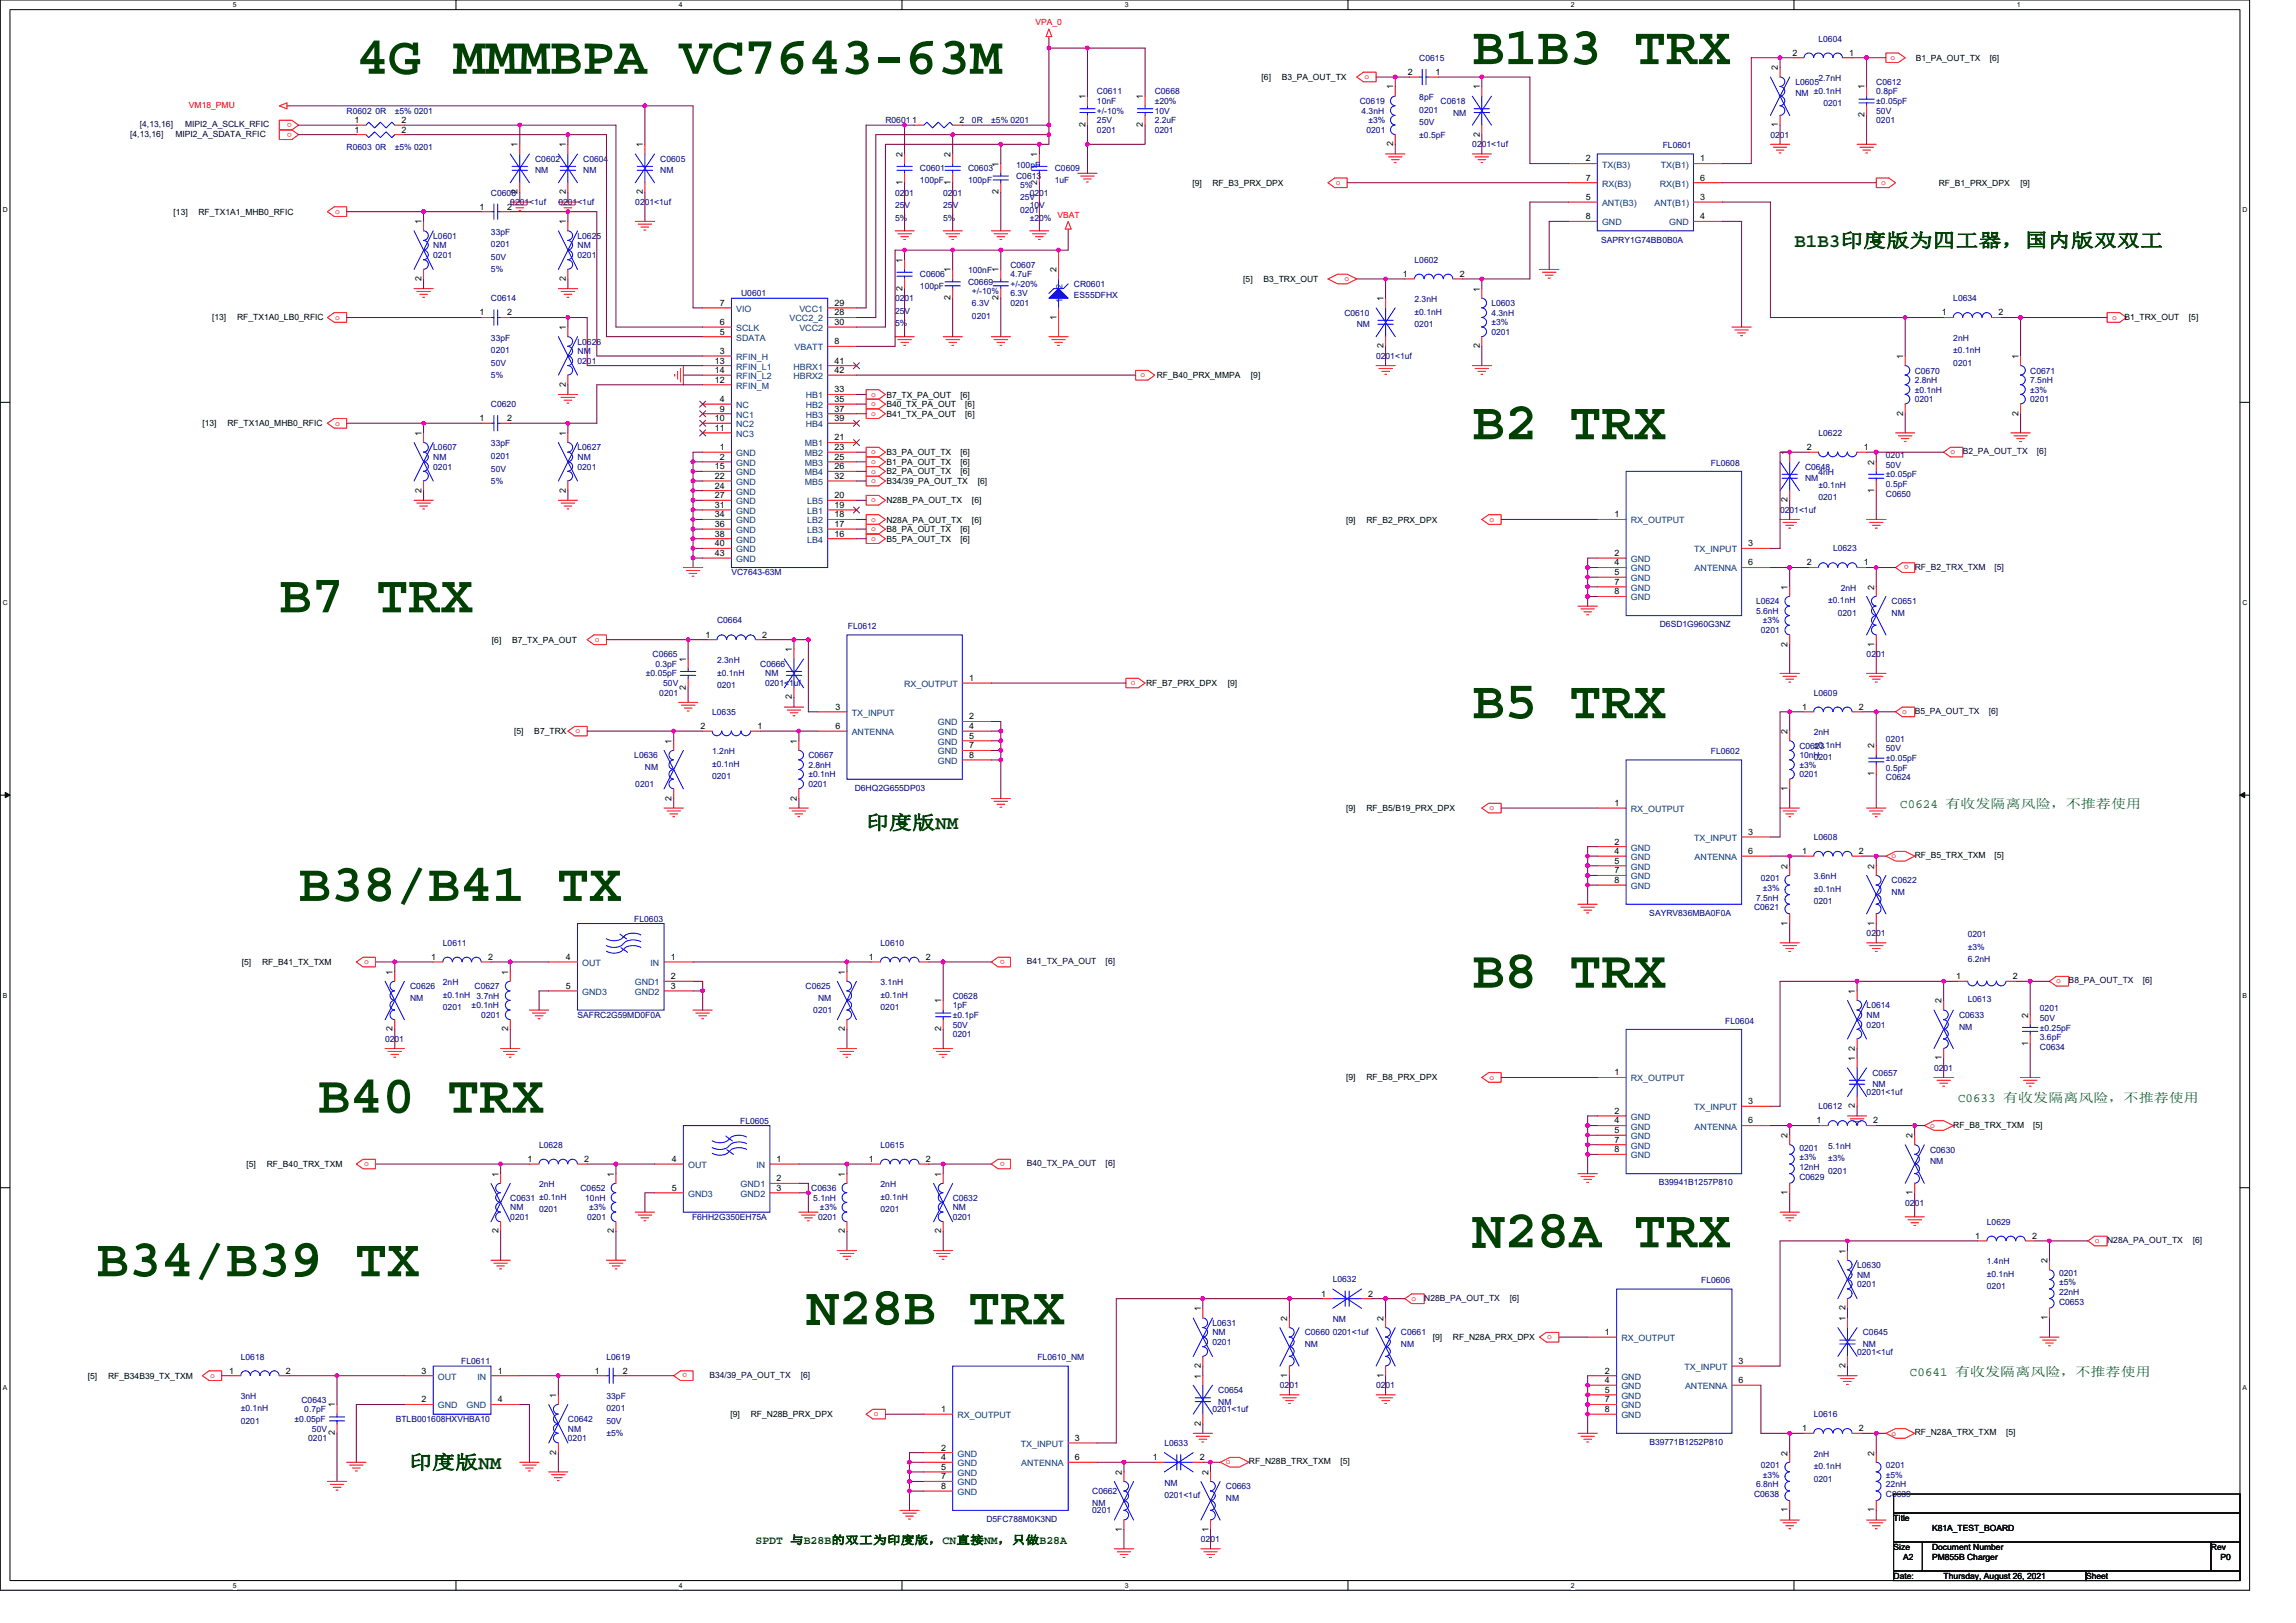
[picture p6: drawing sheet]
<svg xmlns="http://www.w3.org/2000/svg" width="297mm" height="210mm" viewBox="0 0 297 210" stroke-linecap="round" stroke-linejoin="round" font-family="sans-serif">
<defs><g id="words">
<g font-size="7" fill="#004000">
<text x="46.1" y="9.5">4G MMMBPA VC7643-63M</text>
<text x="190.5" y="8.3">B1B3 TRX</text>
<text x="190.5" y="56.8">B2 TRX</text>
<text x="36.1" y="79.2">B7 TRX</text>
<text x="190.5" y="92.9">B5 TRX</text>
<text x="38.6" y="116.6">B38/B41 TX</text>
<text x="190.5" y="127.8">B8 TRX</text>
<text x="41.1" y="144">B40 TRX</text>
<text x="190.5" y="161.4">N28A TRX</text>
<text x="12.5" y="165.1">B34/B39 TX</text>
<text x="104.3" y="171.3">N28B TRX</text>
</g>
<g font-size="2.5" fill="#004000">
<text x="232.2" y="32">B1B3印度版为四工器，国内版双双工</text>
<text x="112.1" y="107.3">印度版NM</text>
<text x="52.9" y="190">印度版NM</text>
</g>
<g font-size="1.6" fill="#008000">
<text x="245.8" y="104.6">C0624 有收发隔离风险，不推荐使用</text>
<text x="253.3" y="142.5">C0633 有收发隔离风险，不推荐使用</text>
<text x="247.1" y="178">C0641 有收发隔离风险，不推荐使用</text>
</g>
<text font-size="1.5" fill="#004000" x="97.7" y="199.7">SPDT 与B28B的双工为印度版，CN直接NM，只做B28A</text>
<g font-size="1.1" fill="#f00">
<text x="134" y="3.3">VPA_0</text>
<text x="176.5" y="10.2">o</text>
<text x="244.6" y="7.8">o</text>
<text x="24.4" y="14">VM18_PMU</text>
<text x="37.8" y="15.9" transform="rotate(180 37.8 15.9)">o</text>
<text x="37.8" y="17.1" transform="rotate(180 37.8 17.1)">o</text>
<text x="172.8" y="23.9">o</text>
<text x="243.4" y="23.9">o</text>
<text x="43.3" y="27.7">o</text>
<text x="136.8" y="28.2">VBAT</text>
<text x="43.3" y="41.4">o</text>
<text x="173.9" y="36.4">o</text>
<text x="273.2" y="41.4">o</text>
<text x="112.7" y="51.3">o</text>
<text x="112.7" y="52.6">o</text>
<text x="112.7" y="53.8">o</text>
<text x="147.5" y="48.8">o</text>
<text x="43.3" y="55.1">o</text>
<text x="112.7" y="58.8">o</text>
<text x="252.3" y="58.8">o</text>
<text x="112.7" y="62.5">o</text>
<text x="112.7" y="61.3">o</text>
<text x="112.7" y="65">o</text>
<text x="112.7" y="60">o</text>
<text x="112.7" y="70">o</text>
<text x="112.7" y="67.5">o</text>
<text x="112.7" y="68.7">o</text>
<text x="192.7" y="67.5">o</text>
<text x="247" y="73.2" transform="rotate(180 247 73.2)">o</text>
<text x="77" y="83.1">o</text>
<text x="146.3" y="88.7">o</text>
<text x="74.5" y="94.9">o</text>
<text x="246.1" y="92.4">o</text>
<text x="192.7" y="104.8">o</text>
<text x="244.7" y="111.1">o</text>
<text x="47.1" y="124.8">o</text>
<text x="130" y="124.2" transform="rotate(180 130 124.2)">o</text>
<text x="266" y="127.2">o</text>
<text x="192.7" y="139.7">o</text>
<text x="249.7" y="145.9">o</text>
<text x="47.1" y="150.9">o</text>
<text x="130" y="150.3" transform="rotate(180 130 150.3)">o</text>
<text x="271" y="160.8">o</text>
<text x="182.6" y="168.3">o</text>
<text x="200.2" y="173.3">o</text>
<text x="27.2" y="178.3">o</text>
<text x="88.9" y="177.7" transform="rotate(180 88.9 177.7)">o</text>
<text x="113" y="183.2">o</text>
<text x="244.7" y="185.7">o</text>
<text x="158.6" y="189.5">o</text>
</g>
<g font-size="1.1" fill="#000080">
<text x="235.3" y="5.4">L0604</text>
<text x="183.6" y="7.9">C0615</text>
<text x="232.3" y="11">L0605</text>
<text x="235.3" y="10.5">2.7nH</text>
<text x="242.7" y="11">C0612</text>
<text x="44.8" y="14.7">R0602 0R</text>
<text x="51.1" y="14.7">±5% 0201</text>
<text x="114.6" y="16">R0601</text>
<text x="125.7" y="16">0R</text>
<text x="128.2" y="16">±5% 0201</text>
<text x="141.9" y="12.2">C0611</text>
<text x="141.9" y="13.5">10nF</text>
<text x="141.9" y="17.2">0201</text>
<text x="141.9" y="16">25V</text>
<text x="141.9" y="14.7">+/-10%</text>
<text x="149.4" y="12.2">C0668</text>
<text x="149.4" y="16">2.2uF</text>
<text x="149.4" y="17.2">0201</text>
<text x="149.4" y="14.7">10V</text>
<text x="149.4" y="13.5">±20%</text>
<text x="175.9" y="13.5">C0619</text>
<text x="176.1" y="14.7">4.3nH</text>
<text x="176.8" y="17.2">0201</text>
<text x="177" y="16">±3%</text>
<text x="183.6" y="13">8pF</text>
<text x="183.6" y="14.6">0201</text>
<text x="183.6" y="16.2">50V</text>
<text x="183.6" y="17.8">±0.5pF</text>
<text x="186.4" y="13.5">C0618</text>
<text x="188" y="15">NM</text>
<text x="229" y="17.8">0201</text>
<text x="232.3" y="12.5">NM</text>
<text x="234.7" y="12.1">±0.1nH</text>
<text x="235.9" y="13.7">0201</text>
<text x="242.7" y="12.2">0.8pF</text>
<text x="242.7" y="16">0201</text>
<text x="242.7" y="14.7">50V</text>
<text x="242.7" y="13.5">±0.05pF</text>
<text x="44.8" y="19.4">R0603 0R</text>
<text x="51.1" y="19.4">±5% 0201</text>
<text x="69.2" y="20.9">C0602</text>
<text x="69.2" y="22.4">NM</text>
<text x="75.5" y="20.9">C0604</text>
<text x="75.5" y="22.4">NM</text>
<text x="85.4" y="20.9">C0605</text>
<text x="85.4" y="22.4">NM</text>
<text x="119" y="22.2">C0601</text>
<text x="119" y="23.7">100pF</text>
<text x="125.2" y="22.2">C0603</text>
<text x="125.2" y="23.7">100pF</text>
<text x="131.5" y="23.2">C0613</text>
<text x="131.5" y="21.7">100pF</text>
<text x="136.5" y="22.2">C0609</text>
<text x="136.5" y="23.7">1uF</text>
<text x="190.5" y="19.1">0201&lt;1uf</text>
<text x="215.1" y="19.2">FL0601</text>
<text x="63.5" y="25.3">C0608</text>
<text x="66" y="26.5">0201&lt;1uf</text>
<text x="72.2" y="26.5">0201&lt;1uf</text>
<text x="82.2" y="26.5">0201&lt;1uf</text>
<text x="115.8" y="25.3">0201</text>
<text x="115.8" y="26.9">25V</text>
<text x="115.8" y="28.5">5%</text>
<text x="122" y="25.3">0201</text>
<text x="122" y="26.9">25V</text>
<text x="122" y="28.5">5%</text>
<text x="132" y="27.5">0201</text>
<text x="132" y="25.9">25V</text>
<text x="132" y="24.3">5%</text>
<text x="133.2" y="25.3">0201</text>
<text x="133.2" y="26.9">10V</text>
<text x="133.2" y="28.5">±20%</text>
<text x="56" y="30.9">L0601</text>
<text x="56" y="32.1">NM</text>
<text x="56" y="33.4">0201</text>
<text x="63.5" y="30.4">33pF</text>
<text x="63.5" y="32">0201</text>
<text x="63.5" y="33.6">50V</text>
<text x="63.5" y="35.2">5%</text>
<text x="74.7" y="30.9">L0625</text>
<text x="74.7" y="32.1">NM</text>
<text x="74.7" y="33.4">0201</text>
<text x="119" y="35.9">C0606</text>
<text x="125.2" y="35.4">100nF</text>
<text x="130.7" y="34.6">C0607</text>
<text x="130.7" y="35.9">4.7uF</text>
<text x="183" y="34">L0602</text>
<text x="207.2" y="31.4">SAPRY1G74BB0B0A</text>
<text x="63.5" y="39">C0614</text>
<text x="95.9" y="38.4">U0601</text>
<text x="115.8" y="39">0201</text>
<text x="115.8" y="40.6">25V</text>
<text x="119" y="37.4">100pF</text>
<text x="125.2" y="36.9">C0669</text>
<text x="125.7" y="41.2">0201</text>
<text x="125.7" y="39.6">6.3V</text>
<text x="125.7" y="38">+/-10%</text>
<text x="130.7" y="39.6">0201</text>
<text x="130.7" y="38.4">6.3V</text>
<text x="130.7" y="37.1">+/-20%</text>
<text x="138.9" y="37.1">CR0601</text>
<text x="138.9" y="38.6">ES55DFHX</text>
<text x="173.9" y="40.9">C0610</text>
<text x="183" y="39.1">2.3nH</text>
<text x="183" y="40.7">±0.1nH</text>
<text x="193" y="39.6">L0603</text>
<text x="193" y="40.9">4.3nH</text>
<text x="252.7" y="39">L0634</text>
<text x="63.5" y="44.1">33pF</text>
<text x="63.5" y="45.7">0201</text>
<text x="63.5" y="47.3">50V</text>
<text x="74.7" y="44.6">L0626</text>
<text x="74.7" y="45.8">NM</text>
<text x="74.7" y="47.1">0201</text>
<text x="115.8" y="42.2">5%</text>
<text x="175.5" y="42.3">NM</text>
<text x="178" y="46.4">0201&lt;1uf</text>
<text x="183" y="42.3">0201</text>
<text x="193" y="42.1">±3%</text>
<text x="193" y="43.3">0201</text>
<text x="252.7" y="44.1">2nH</text>
<text x="252.7" y="45.7">±0.1nH</text>
<text x="252.7" y="47.3">0201</text>
<text x="63.5" y="52.7">C0620</text>
<text x="63.5" y="48.9">5%</text>
<text x="247.7" y="48.3">C0670</text>
<text x="247.7" y="49.6">2.8nH</text>
<text x="247.7" y="50.8">±0.1nH</text>
<text x="247.7" y="52">0201</text>
<text x="262.7" y="48.3">C0671</text>
<text x="262.7" y="49.6">7.5nH</text>
<text x="262.7" y="50.8">±3%</text>
<text x="262.7" y="52">0201</text>
<text x="56" y="58.3">L0607</text>
<text x="56" y="59.5">NM</text>
<text x="63.5" y="57.8">33pF</text>
<text x="63.5" y="59.4">0201</text>
<text x="74.7" y="58.3">L0627</text>
<text x="74.7" y="59.5">NM</text>
<text x="235.3" y="56.4">L0622</text>
<text x="244" y="59.3">0201</text>
<text x="56" y="60.8">0201</text>
<text x="63.5" y="61">50V</text>
<text x="63.5" y="62.6">5%</text>
<text x="74.7" y="60.8">0201</text>
<text x="221.3" y="60.3">FL0608</text>
<text x="233.5" y="60.8">C0648</text>
<text x="233.5" y="62.3">NM</text>
<text x="235.3" y="61.5">4nH</text>
<text x="235.3" y="63.1">±0.1nH</text>
<text x="235.3" y="64.7">0201</text>
<text x="244" y="64.2">C0650</text>
<text x="244" y="63">0.5pF</text>
<text x="244" y="60.5">50V</text>
<text x="244" y="61.8">±0.05pF</text>
<text x="230.3" y="66.4">0201&lt;1uf</text>
<text x="237.1" y="71.3">L0623</text>
<text x="94.6" y="74.4">VC7643-63M</text>
<text x="238.1" y="76.4">2nH</text>
<text x="92.8" y="80.7">C0664</text>
<text x="109.7" y="81.4">FL0612</text>
<text x="214.7" y="81.2">D6SD1G960G3NZ</text>
<text x="227.2" y="78.2">L0624</text>
<text x="227.2" y="79.4">5.6nH</text>
<text x="227.8" y="81.9">0201</text>
<text x="228" y="80.7">±3%</text>
<text x="236.5" y="78.1">±0.1nH</text>
<text x="237.8" y="79.7">0201</text>
<text x="244.7" y="78.2">C0651</text>
<text x="244.7" y="79.7">NM</text>
<text x="83.6" y="87.5">±0.05pF</text>
<text x="84.4" y="85">C0665</text>
<text x="84.8" y="86.3">0.3pF</text>
<text x="85.8" y="88.8">50V</text>
<text x="92.8" y="85.8">2.3nH</text>
<text x="92.8" y="87.4">±0.1nH</text>
<text x="92.8" y="89">0201</text>
<text x="98.4" y="86.3">C0666</text>
<text x="99" y="87.5">NM</text>
<text x="99" y="88.8">0201&lt;1uf</text>
<text x="241.5" y="85">0201</text>
<text x="85.3" y="90">0201</text>
<text x="92.1" y="92.5">L0635</text>
<text x="234.7" y="90">L0609</text>
<text x="234.7" y="95.1">2nH</text>
<text x="244" y="96">0201</text>
<text x="82.1" y="98.1">L0636</text>
<text x="82.2" y="101.8">0201</text>
<text x="83.4" y="99.6">NM</text>
<text x="92.1" y="97.6">1.2nH</text>
<text x="92.1" y="99.2">±0.1nH</text>
<text x="92.1" y="100.8">0201</text>
<text x="104.6" y="98.1">C0667</text>
<text x="104.6" y="99.3">2.8nH</text>
<text x="104.6" y="100.6">±0.1nH</text>
<text x="104.6" y="101.8">0201</text>
<text x="221.3" y="97.6">FL0602</text>
<text x="232.8" y="96.9">C0623</text>
<text x="232.8" y="98.1">10nH</text>
<text x="232.8" y="99.3">±3%</text>
<text x="232.8" y="100.6">0201</text>
<text x="234.7" y="96.7">±0.1nH</text>
<text x="234.7" y="98.3">0201</text>
<text x="244" y="101">C0624</text>
<text x="244" y="99.7">0.5pF</text>
<text x="244" y="97.2">50V</text>
<text x="244" y="98.5">±0.05pF</text>
<text x="110.6" y="102.3">D6HQ2G655DP03</text>
<text x="234.7" y="108.7">L0608</text>
<text x="234.7" y="113.8">3.6nH</text>
<text x="82.1" y="119.3">FL0603</text>
<text x="213.4" y="118.5">SAYRV836MBA0F0A</text>
<text x="226.9" y="117.8">C0621</text>
<text x="227.2" y="116.5">7.5nH</text>
<text x="227.8" y="114">0201</text>
<text x="228" y="115.3">±3%</text>
<text x="234.7" y="115.4">±0.1nH</text>
<text x="234.7" y="117">0201</text>
<text x="244.7" y="114.3">C0622</text>
<text x="244.7" y="115.8">NM</text>
<text x="57.3" y="122.4">L0611</text>
<text x="113.9" y="122.4">L0610</text>
<text x="241.5" y="121.1">0201</text>
<text x="254.6" y="124.5">6.2nH</text>
<text x="254.6" y="122.9">±3%</text>
<text x="254.6" y="121.2">0201</text>
<text x="53.1" y="128">C0626</text>
<text x="53.1" y="129.5">NM</text>
<text x="57.3" y="127.5">2nH</text>
<text x="57.3" y="129.1">±0.1nH</text>
<text x="57.3" y="130.7">0201</text>
<text x="61" y="130.4">±0.1nH</text>
<text x="61.4" y="128">C0627</text>
<text x="61.7" y="129.2">3.7nH</text>
<text x="62.3" y="131.7">0201</text>
<text x="74.7" y="131.7">SAFRC2G59MD0F0A</text>
<text x="104.2" y="128">C0625</text>
<text x="105.2" y="131.1">0201</text>
<text x="105.8" y="129.5">NM</text>
<text x="113.9" y="127.5">3.1nH</text>
<text x="113.9" y="129.1">±0.1nH</text>
<text x="113.9" y="130.7">0201</text>
<text x="123.3" y="129.2">C0628</text>
<text x="123.3" y="130.5">1pF</text>
<text x="123.3" y="131.7">±0.1pF</text>
<text x="241.5" y="130.4">L0614</text>
<text x="241.5" y="131.7">NM</text>
<text x="253.4" y="131.7">C0633</text>
<text x="254.6" y="129.6">L0613</text>
<text x="263.9" y="130.8">0201</text>
<text x="49.8" y="134.8">0201</text>
<text x="123.3" y="134.2">0201</text>
<text x="123.3" y="132.9">50V</text>
<text x="223.2" y="132.4">FL0604</text>
<text x="241.5" y="132.9">0201</text>
<text x="253.4" y="133.2">NM</text>
<text x="263.9" y="135.8">C0634</text>
<text x="263.9" y="134.6">3.6pF</text>
<text x="263.9" y="132.1">50V</text>
<text x="263.9" y="133.3">±0.25pF</text>
<text x="235.3" y="143.5">L0612</text>
<text x="241.5" y="141.7">0201&lt;1uf</text>
<text x="242.2" y="139.2">C0657</text>
<text x="242.2" y="140.7">NM</text>
<text x="250.2" y="138.6">0201</text>
<text x="69.7" y="148.5">L0628</text>
<text x="95.8" y="145.4">FL0605</text>
<text x="113.9" y="148.5">L0615</text>
<text x="232.8" y="148.9">0201</text>
<text x="236.5" y="148.6">5.1nH</text>
<text x="249.7" y="149.1">C0630</text>
<text x="66" y="155.3">C0631 ±0.1nH</text>
<text x="69.7" y="153.6">2nH</text>
<text x="75.1" y="154.1">C0652</text>
<text x="75.7" y="155.3">10nH</text>
<text x="105" y="154.1">C0636</text>
<text x="105.2" y="155.3">5.1nH</text>
<text x="113.9" y="153.6">2nH</text>
<text x="113.9" y="155.2">±0.1nH</text>
<text x="123.3" y="155.3">C0632</text>
<text x="214.6" y="153.4">B39941B1257P810</text>
<text x="232.8" y="152.6">C0629</text>
<text x="232.8" y="151.4">12nH</text>
<text x="232.8" y="150.1">±3%</text>
<text x="236.5" y="150.2">±3%</text>
<text x="236.5" y="151.9">0201</text>
<text x="246.5" y="156">0201</text>
<text x="249.7" y="150.6">NM</text>
<text x="66" y="156.6">NM</text>
<text x="66" y="157.8">0201</text>
<text x="69.7" y="156.8">0201</text>
<text x="76" y="157.8">0201</text>
<text x="76.2" y="156.6">±3%</text>
<text x="89.5" y="157.8">F6HH2G350EH75A</text>
<text x="105.8" y="157.8">0201</text>
<text x="106.1" y="156.6">±3%</text>
<text x="113.9" y="156.8">0201</text>
<text x="123.3" y="156.6">NM</text>
<text x="123.3" y="157.8">0201</text>
<text x="257" y="158.5">L0629</text>
<text x="172.4" y="165.9">L0632</text>
<text x="220.1" y="166.1">FL0606</text>
<text x="240.3" y="164.1">L0630</text>
<text x="240.3" y="165.3">NM</text>
<text x="240.3" y="166.6">0201</text>
<text x="257" y="163.6">1.4nH</text>
<text x="257" y="165.2">±0.1nH</text>
<text x="257" y="166.8">0201</text>
<text x="266.4" y="167.6">22nH</text>
<text x="266.4" y="166.3">±5%</text>
<text x="266.4" y="165.1">0201</text>
<text x="156.9" y="171.5">L0631</text>
<text x="156.9" y="172.8">NM</text>
<text x="168.8" y="172.8">C0660</text>
<text x="172.4" y="171">NM</text>
<text x="172.4" y="172.7">0201&lt;1uf</text>
<text x="181.2" y="172.8">C0661</text>
<text x="241" y="172.8">C0645</text>
<text x="266.4" y="168.8">C0653</text>
<text x="31.2" y="175.9">L0618</text>
<text x="59.7" y="176.5">FL0611</text>
<text x="78.5" y="175.9">L0619</text>
<text x="134.2" y="176">FL0610_NM</text>
<text x="156.9" y="174">0201</text>
<text x="165.6" y="179.6">0201</text>
<text x="168.8" y="174.3">NM</text>
<text x="178" y="179.6">0201</text>
<text x="181.2" y="174.3">NM</text>
<text x="240.3" y="175.3">0201&lt;1uf</text>
<text x="241" y="174.3">NM</text>
<text x="31.2" y="181">3nH</text>
<text x="31.2" y="182.6">±0.1nH</text>
<text x="31.2" y="184.2">0201</text>
<text x="38.1" y="184">±0.05pF</text>
<text x="39" y="181.5">C0643</text>
<text x="39.4" y="182.7">0.7pF</text>
<text x="40.4" y="185.2">50V</text>
<text x="51.2" y="184">BTLB001608HXVHBA10</text>
<text x="73.5" y="184">C0642</text>
<text x="73.5" y="185.2">NM</text>
<text x="78.5" y="181">33pF</text>
<text x="78.5" y="182.6">0201</text>
<text x="78.5" y="184.2">50V</text>
<text x="78.5" y="185.8">±5%</text>
<text x="156.9" y="182.7">0201&lt;1uf</text>
<text x="157.6" y="180.2">C0654</text>
<text x="157.6" y="181.7">NM</text>
<text x="234.7" y="183.3">L0616</text>
<text x="39.9" y="186.5">0201</text>
<text x="73.5" y="186.5">0201</text>
<text x="150.6" y="187.1">L0633</text>
<text x="213.4" y="187">B39771B1252P810</text>
<text x="227.8" y="190">0201</text>
<text x="228" y="191.2">±3%</text>
<text x="234.7" y="188.4">2nH</text>
<text x="234.7" y="190.1">±0.1nH</text>
<text x="234.7" y="191.7">0201</text>
<text x="244" y="191.2">±5%</text>
<text x="244" y="190">0201</text>
<text x="127.6" y="196.9">D5FC788M0K3ND</text>
<text x="141.3" y="193.3">C0662</text>
<text x="141.3" y="194.8">NM</text>
<text x="141.3" y="195.8">0201</text>
<text x="150.6" y="192.2">NM</text>
<text x="150.6" y="193.8">0201&lt;1uf</text>
<text x="158.6" y="192.7">C0663</text>
<text x="158.6" y="194.2">NM</text>
<text x="226.9" y="193.7">C0638</text>
<text x="227.2" y="192.4">6.8nH</text>
<text x="244" y="193.7">C0639</text>
<text x="244" y="192.4">22nH</text>
<text x="155.4" y="199.5">0201</text>
</g>
<g font-size="1.1">
<text x="163.2" y="10.4">[6]</text>
<text x="165.8" y="10.4">B3_PA_OUT_TX</text>
<text x="180.2" y="11.6" transform="rotate(-90 180.2 11.6)">1</text>
<text x="182.1" y="9.7">2</text>
<text x="185.7" y="9.7">1</text>
<text x="191.4" y="11.6" transform="rotate(-90 191.4 11.6)">1</text>
<text x="230" y="9.1" transform="rotate(-90 230 9.1)">2</text>
<text x="231.9" y="7.2">2</text>
<text x="239.2" y="7.2">1</text>
<text x="241.2" y="11.6" transform="rotate(-90 241.2 11.6)">1</text>
<text x="247.8" y="7.9">B1_PA_OUT_TX</text>
<text x="257.4" y="7.9">[6]</text>
<text x="45.8" y="15.9">1</text>
<text x="45.8" y="17.1">1</text>
<text x="51.9" y="15.9">2</text>
<text x="51.9" y="17.1">2</text>
<text x="118" y="15.9">1</text>
<text x="124.1" y="15.9">2</text>
<text x="140.4" y="16.4" transform="rotate(-90 140.4 16.4)">2</text>
<text x="140.4" y="12.8" transform="rotate(-90 140.4 12.8)">1</text>
<text x="147.9" y="16.4" transform="rotate(-90 147.9 16.4)">2</text>
<text x="147.9" y="12.8" transform="rotate(-90 147.9 12.8)">1</text>
<text x="191.4" y="17.7" transform="rotate(-90 191.4 17.7)">2</text>
<text x="230" y="16.4" transform="rotate(-90 230 16.4)">1</text>
<text x="241.2" y="15.2" transform="rotate(-90 241.2 15.2)">2</text>
<text x="67" y="19" transform="rotate(-90 67 19)">1</text>
<text x="73.2" y="19" transform="rotate(-90 73.2 19)">1</text>
<text x="83.2" y="19" transform="rotate(-90 83.2 19)">1</text>
<text x="116.8" y="23.9" transform="rotate(-90 116.8 23.9)">1</text>
<text x="116.8" y="20.3" transform="rotate(-90 116.8 20.3)">2</text>
<text x="123" y="23.9" transform="rotate(-90 123 23.9)">1</text>
<text x="123" y="20.3" transform="rotate(-90 123 20.3)">2</text>
<text x="129.2" y="21.5" transform="rotate(-90 129.2 21.5)">1</text>
<text x="134.2" y="23.9" transform="rotate(-90 134.2 23.9)">2</text>
<text x="134.2" y="20.3" transform="rotate(-90 134.2 20.3)">1</text>
<text x="180.2" y="18.9" transform="rotate(-90 180.2 18.9)">2</text>
<text x="205.1" y="20.9">2</text>
<text x="205.1" y="23.4">7</text>
<text x="220" y="23.4">6</text>
<text x="220" y="20.9">1</text>
<text x="22.5" y="27.8">[13]</text>
<text x="25.7" y="27.8">RF_TX1A1_MHB0_RFIC</text>
<text x="54.5" y="29" transform="rotate(-90 54.5 29)">1</text>
<text x="62" y="27.1">1</text>
<text x="65.6" y="27.1">2</text>
<text x="67" y="25.1" transform="rotate(-90 67 25.1)">2</text>
<text x="73.2" y="29" transform="rotate(-90 73.2 29)">1</text>
<text x="73.2" y="25.1" transform="rotate(-90 73.2 25.1)">2</text>
<text x="83.2" y="25.1" transform="rotate(-90 83.2 25.1)">2</text>
<text x="129.2" y="25.1" transform="rotate(-90 129.2 25.1)">2</text>
<text x="154.3" y="24">[9]</text>
<text x="156.9" y="24">RF_B3_PRX_DPX</text>
<text x="205.1" y="25.9">5</text>
<text x="205.1" y="28.4">8</text>
<text x="220" y="25.9">3</text>
<text x="220" y="28.4">4</text>
<text x="250.8" y="24">RF_B1_PRX_DPX</text>
<text x="261.4" y="24">[9]</text>
<text x="116.8" y="34" transform="rotate(-90 116.8 34)">1</text>
<text x="123" y="35.2" transform="rotate(-90 123 35.2)">1</text>
<text x="129.2" y="35.2" transform="rotate(-90 129.2 35.2)">1</text>
<text x="136.7" y="35.2" transform="rotate(-90 136.7 35.2)">2</text>
<text x="181.5" y="35.8">1</text>
<text x="188.8" y="35.8">2</text>
<text x="27.4" y="41.5">[13]</text>
<text x="30.7" y="41.5">RF_TX1A0_LB0_RFIC</text>
<text x="54.5" y="36.4" transform="rotate(-90 54.5 36.4)">2</text>
<text x="62" y="40.8">1</text>
<text x="65.6" y="40.8">2</text>
<text x="73.2" y="36.4" transform="rotate(-90 73.2 36.4)">2</text>
<text x="93.1" y="39.6">7</text>
<text x="107.9" y="39.6">29</text>
<text x="107.9" y="40.8">28</text>
<text x="116.8" y="37.6" transform="rotate(-90 116.8 37.6)">2</text>
<text x="123" y="38.8" transform="rotate(-90 123 38.8)">2</text>
<text x="129.2" y="38.8" transform="rotate(-90 129.2 38.8)">2</text>
<text x="136.7" y="41.3" transform="rotate(-90 136.7 41.3)">1</text>
<text x="160.8" y="36.5">[5]</text>
<text x="163.5" y="36.5">B3_TRX_OUT</text>
<text x="179" y="39" transform="rotate(-90 179 39)">1</text>
<text x="191.4" y="37.7" transform="rotate(-90 191.4 37.7)">1</text>
<text x="251.2" y="40.8">1</text>
<text x="258.5" y="40.8">2</text>
<text x="274.8" y="41.5">B1_TRX_OUT</text>
<text x="283.2" y="41.5">[5]</text>
<text x="73.2" y="42.7" transform="rotate(-90 73.2 42.7)">1</text>
<text x="92.5" y="47">13</text>
<text x="93.1" y="45.8">3</text>
<text x="93.1" y="43.3">5</text>
<text x="93.1" y="42">6</text>
<text x="107.9" y="44.5">8</text>
<text x="107.9" y="47">41</text>
<text x="107.9" y="42">30</text>
<text x="179" y="45.1" transform="rotate(-90 179 45.1)">2</text>
<text x="191.4" y="45.1" transform="rotate(-90 191.4 45.1)">2</text>
<text x="246.2" y="46.4" transform="rotate(-90 246.2 46.4)">1</text>
<text x="261.1" y="46.4" transform="rotate(-90 261.1 46.4)">1</text>
<text x="73.2" y="50" transform="rotate(-90 73.2 50)">2</text>
<text x="92.5" y="48.3">14</text>
<text x="92.5" y="49.5">12</text>
<text x="93.1" y="52">4</text>
<text x="93.1" y="53.3">9</text>
<text x="107.9" y="50.8">33</text>
<text x="107.9" y="52">35</text>
<text x="107.9" y="53.3">37</text>
<text x="107.9" y="48.3">42</text>
<text x="114.7" y="51.4">B7_TX_PA_OUT</text>
<text x="114.7" y="52.7">B40_TX_PA_OUT</text>
<text x="114.7" y="53.9">B41_TX_PA_OUT</text>
<text x="124.2" y="51.4">[6]</text>
<text x="124.9" y="52.7">[6]</text>
<text x="124.9" y="53.9">[6]</text>
<text x="149.6" y="48.9">RF_B40_PRX_MMPA</text>
<text x="161.8" y="48.9">[9]</text>
<text x="246.2" y="53.8" transform="rotate(-90 246.2 53.8)">2</text>
<text x="261.1" y="53.8" transform="rotate(-90 261.1 53.8)">2</text>
<text x="26.2" y="55.2">[13]</text>
<text x="29.4" y="55.2">RF_TX1A0_MHB0_RFIC</text>
<text x="54.5" y="56.4" transform="rotate(-90 54.5 56.4)">1</text>
<text x="62" y="54.5">1</text>
<text x="65.6" y="54.5">2</text>
<text x="73.2" y="56.4" transform="rotate(-90 73.2 56.4)">1</text>
<text x="92.5" y="54.5">10</text>
<text x="92.5" y="55.7">11</text>
<text x="93.1" y="58.2">1</text>
<text x="93.1" y="59.5">2</text>
<text x="107.9" y="57">21</text>
<text x="107.9" y="58.2">23</text>
<text x="107.9" y="59.5">25</text>
<text x="107.9" y="54.5">39</text>
<text x="114.7" y="58.9">B3_PA_OUT_TX</text>
<text x="124.2" y="58.9">[6]</text>
<text x="231.3" y="58.9" transform="rotate(-90 231.3 58.9)">1</text>
<text x="233.8" y="58.2">2</text>
<text x="241.1" y="58.2">1</text>
<text x="54.5" y="63.7" transform="rotate(-90 54.5 63.7)">2</text>
<text x="73.2" y="63.7" transform="rotate(-90 73.2 63.7)">2</text>
<text x="92.5" y="60.7">15</text>
<text x="92.5" y="62">22</text>
<text x="92.5" y="63.2">24</text>
<text x="92.5" y="64.5">27</text>
<text x="92.5" y="65.7">31</text>
<text x="107.9" y="60.7">26</text>
<text x="107.9" y="62">32</text>
<text x="107.9" y="65.7">19</text>
<text x="107.9" y="64.5">20</text>
<text x="114.7" y="62.6">B34/39_PA_OUT_TX</text>
<text x="114.7" y="61.4">B2_PA_OUT_TX</text>
<text x="114.7" y="65.1">N28B_PA_OUT_TX</text>
<text x="114.7" y="60.1">B1_PA_OUT_TX</text>
<text x="124.2" y="61.4">[6]</text>
<text x="124.2" y="60.1">[6]</text>
<text x="125.7" y="65.1">[6]</text>
<text x="126.5" y="62.6">[6]</text>
<text x="231.3" y="65" transform="rotate(-90 231.3 65)">2</text>
<text x="242.5" y="63.7" transform="rotate(-90 242.5 63.7)">1</text>
<text x="242.5" y="60.1" transform="rotate(-90 242.5 60.1)">2</text>
<text x="92.5" y="68.2">36</text>
<text x="92.5" y="69.4">38</text>
<text x="92.5" y="70.7">40</text>
<text x="92.5" y="66.9">34</text>
<text x="92.5" y="71.9">43</text>
<text x="107.9" y="69.4">16</text>
<text x="107.9" y="68.2">17</text>
<text x="107.9" y="66.9">18</text>
<text x="114.7" y="70.1">B5_PA_OUT_TX</text>
<text x="114.7" y="67.6">N28A_PA_OUT_TX</text>
<text x="114.7" y="68.9">B8_PA_OUT_TX</text>
<text x="124.2" y="70.1">[6]</text>
<text x="124.2" y="68.9">[6]</text>
<text x="125.7" y="67.6">[6]</text>
<text x="174.2" y="67.6">[9]</text>
<text x="176.8" y="67.6">RF_B2_PRX_DPX</text>
<text x="208.9" y="66.9">1</text>
<text x="208.9" y="71.9">2</text>
<text x="226.2" y="70.7">3</text>
<text x="208.9" y="73.2">4</text>
<text x="208.9" y="74.4">5</text>
<text x="208.9" y="75.6">7</text>
<text x="208.9" y="76.9">8</text>
<text x="226.2" y="73.2">6</text>
<text x="231.3" y="76.3" transform="rotate(-90 231.3 76.3)">1</text>
<text x="233.8" y="73.2">2</text>
<text x="241.1" y="73.2">1</text>
<text x="242.5" y="76.3" transform="rotate(-90 242.5 76.3)">2</text>
<text x="63.6" y="83.2">[6]</text>
<text x="66.2" y="83.2">B7_TX_PA_OUT</text>
<text x="91.3" y="82.5">1</text>
<text x="98.6" y="82.5">2</text>
<text x="231.3" y="83.7" transform="rotate(-90 231.3 83.7)">2</text>
<text x="242.5" y="83.7" transform="rotate(-90 242.5 83.7)">1</text>
<text x="88.7" y="89.3" transform="rotate(-90 88.7 89.3)">2</text>
<text x="88.7" y="85.6" transform="rotate(-90 88.7 85.6)">1</text>
<text x="102.4" y="84.4" transform="rotate(-90 102.4 84.4)">1</text>
<text x="125.4" y="88.1">1</text>
<text x="148.3" y="88.8">RF_B7_PRX_DPX</text>
<text x="158.9" y="88.8">[9]</text>
<text x="66.5" y="95">[5]</text>
<text x="69.1" y="95">B7_TRX</text>
<text x="90.6" y="94.3">2</text>
<text x="98" y="94.3">1</text>
<text x="102.4" y="90.5" transform="rotate(-90 102.4 90.5)">2</text>
<text x="108.1" y="91.8">3</text>
<text x="108.1" y="94.3">6</text>
<text x="125.4" y="93.1">2</text>
<text x="125.4" y="94.3">4</text>
<text x="125.4" y="95.6">5</text>
<text x="231.3" y="95" transform="rotate(-90 231.3 95)">2</text>
<text x="233.1" y="91.8">1</text>
<text x="240.5" y="91.8">2</text>
<text x="86.9" y="96.2" transform="rotate(-90 86.9 96.2)">1</text>
<text x="103.1" y="96.2" transform="rotate(-90 103.1 96.2)">1</text>
<text x="125.4" y="96.8">7</text>
<text x="125.4" y="98">8</text>
<text x="242.5" y="100.5" transform="rotate(-90 242.5 100.5)">1</text>
<text x="242.5" y="96.8" transform="rotate(-90 242.5 96.8)">2</text>
<text x="86.9" y="103.6" transform="rotate(-90 86.9 103.6)">2</text>
<text x="103.1" y="103.6" transform="rotate(-90 103.1 103.6)">2</text>
<text x="174.2" y="104.9">[9]</text>
<text x="176.8" y="104.9">RF_B5/B19_PRX_DPX</text>
<text x="208.9" y="104.3">1</text>
<text x="231.3" y="102.3" transform="rotate(-90 231.3 102.3)">1</text>
<text x="208.9" y="109.3">2</text>
<text x="208.9" y="110.5">4</text>
<text x="208.9" y="111.7">5</text>
<text x="208.9" y="113">7</text>
<text x="226.2" y="110.5">6</text>
<text x="226.2" y="108">3</text>
<text x="231.3" y="112.4" transform="rotate(-90 231.3 112.4)">2</text>
<text x="233.1" y="110.5">1</text>
<text x="240.5" y="110.5">2</text>
<text x="242.5" y="112.4" transform="rotate(-90 242.5 112.4)">2</text>
<text x="247.7" y="111">RF_B5_TRX_TXM</text>
<text x="258" y="111">[5]</text>
<text x="208.9" y="114.2">8</text>
<text x="231.3" y="119.7" transform="rotate(-90 231.3 119.7)">1</text>
<text x="242.5" y="119.7" transform="rotate(-90 242.5 119.7)">1</text>
<text x="31.3" y="124.9">[5]</text>
<text x="33.9" y="124.9">RF_B41_TX_TXM</text>
<text x="55.8" y="124.2">1</text>
<text x="63.1" y="124.2">2</text>
<text x="73.2" y="124.2">4</text>
<text x="86.8" y="124.2">1</text>
<text x="112.4" y="124.2">1</text>
<text x="119.8" y="124.2">2</text>
<text x="50.8" y="126.1" transform="rotate(-90 50.8 126.1)">1</text>
<text x="65.7" y="126.1" transform="rotate(-90 65.7 126.1)">1</text>
<text x="73.2" y="127.9">5</text>
<text x="86.8" y="127.9">3</text>
<text x="86.8" y="126.7">2</text>
<text x="109.3" y="126.1" transform="rotate(-90 109.3 126.1)">1</text>
<text x="121.7" y="129.8" transform="rotate(-90 121.7 129.8)">1</text>
<text x="240" y="128.6" transform="rotate(-90 240 128.6)">1</text>
<text x="251.2" y="129.8" transform="rotate(-90 251.2 129.8)">2</text>
<text x="253.1" y="126.7">1</text>
<text x="260.4" y="126.7">2</text>
<text x="262.4" y="131.7" transform="rotate(-90 262.4 131.7)">2</text>
<text x="50.8" y="133.4" transform="rotate(-90 50.8 133.4)">2</text>
<text x="65.7" y="133.4" transform="rotate(-90 65.7 133.4)">2</text>
<text x="109.3" y="133.4" transform="rotate(-90 109.3 133.4)">2</text>
<text x="121.7" y="133.4" transform="rotate(-90 121.7 133.4)">2</text>
<text x="240" y="137.3" transform="rotate(-90 240 137.3)">1</text>
<text x="240" y="135.9" transform="rotate(-90 240 135.9)">2</text>
<text x="251.2" y="137.2" transform="rotate(-90 251.2 137.2)">1</text>
<text x="262.4" y="135.3" transform="rotate(-90 262.4 135.3)">1</text>
<text x="174.2" y="139.8">[9]</text>
<text x="176.8" y="139.8">RF_B8_PRX_DPX</text>
<text x="208.9" y="139.1">1</text>
<text x="226.2" y="142.9">3</text>
<text x="240" y="143.4" transform="rotate(-90 240 143.4)">2</text>
<text x="208.9" y="144.1">2</text>
<text x="208.9" y="145.4">4</text>
<text x="208.9" y="146.6">5</text>
<text x="208.9" y="147.8">7</text>
<text x="208.9" y="149.1">8</text>
<text x="226.2" y="145.4">6</text>
<text x="231.3" y="147.2" transform="rotate(-90 231.3 147.2)">2</text>
<text x="235" y="145.4">1</text>
<text x="242.4" y="145.4">2</text>
<text x="247.4" y="147.2" transform="rotate(-90 247.4 147.2)">2</text>
<text x="252.7" y="145.9">RF_B8_TRX_TXM</text>
<text x="263" y="145.9">[5]</text>
<text x="31.9" y="151">[5]</text>
<text x="34.5" y="151">RF_B40_TRX_TXM</text>
<text x="64.5" y="152.2" transform="rotate(-90 64.5 152.2)">1</text>
<text x="68.2" y="150.3">1</text>
<text x="75.6" y="150.3">2</text>
<text x="79.4" y="152.2" transform="rotate(-90 79.4 152.2)">1</text>
<text x="86.9" y="150.3">4</text>
<text x="86.9" y="154.1">5</text>
<text x="100.5" y="150.3">1</text>
<text x="100.5" y="154.1">3</text>
<text x="100.5" y="152.8">2</text>
<text x="109.3" y="152.2" transform="rotate(-90 109.3 152.2)">1</text>
<text x="112.4" y="150.3">1</text>
<text x="119.8" y="150.3">2</text>
<text x="121.7" y="152.2" transform="rotate(-90 121.7 152.2)">1</text>
<text x="231.3" y="154.6" transform="rotate(-90 231.3 154.6)">1</text>
<text x="247.4" y="154.6" transform="rotate(-90 247.4 154.6)">1</text>
<text x="64.5" y="159.6" transform="rotate(-90 64.5 159.6)">2</text>
<text x="79.4" y="159.6" transform="rotate(-90 79.4 159.6)">2</text>
<text x="109.3" y="159.6" transform="rotate(-90 109.3 159.6)">2</text>
<text x="121.7" y="159.6" transform="rotate(-90 121.7 159.6)">2</text>
<text x="255.5" y="160.3">1</text>
<text x="262.9" y="160.3">2</text>
<text x="170.9" y="167.7">1</text>
<text x="177" y="167.7">2</text>
<text x="238.7" y="162.2" transform="rotate(-90 238.7 162.2)">1</text>
<text x="264.9" y="163.4" transform="rotate(-90 264.9 163.4)">2</text>
<text x="155.3" y="169.7" transform="rotate(-90 155.3 169.7)">1</text>
<text x="166.5" y="170.9" transform="rotate(-90 166.5 170.9)">2</text>
<text x="179" y="170.9" transform="rotate(-90 179 170.9)">2</text>
<text x="185.4" y="173.4">[9]</text>
<text x="188" y="173.4">RF_N28A_PRX_DPX</text>
<text x="207.6" y="172.7">1</text>
<text x="238.7" y="170.9" transform="rotate(-90 238.7 170.9)">1</text>
<text x="238.7" y="169.5" transform="rotate(-90 238.7 169.5)">2</text>
<text x="264.9" y="170.8" transform="rotate(-90 264.9 170.8)">1</text>
<text x="11.4" y="178.4">[5]</text>
<text x="14" y="178.4">RF_B34B39_TX_TXM</text>
<text x="29.7" y="177.7">1</text>
<text x="37" y="177.7">2</text>
<text x="54.5" y="177.7">3</text>
<text x="64.4" y="177.7">1</text>
<text x="77" y="177.7">1</text>
<text x="80.6" y="177.7">2</text>
<text x="155.3" y="178.3" transform="rotate(-90 155.3 178.3)">1</text>
<text x="155.3" y="177" transform="rotate(-90 155.3 177)">2</text>
<text x="166.5" y="178.2" transform="rotate(-90 166.5 178.2)">1</text>
<text x="179" y="178.2" transform="rotate(-90 179 178.2)">1</text>
<text x="207.6" y="177.7">2</text>
<text x="207.6" y="178.9">4</text>
<text x="224.9" y="176.5">3</text>
<text x="224.9" y="178.9">6</text>
<text x="238.7" y="177" transform="rotate(-90 238.7 177)">2</text>
<text x="43.3" y="185.7" transform="rotate(-90 43.3 185.7)">2</text>
<text x="43.3" y="182.1" transform="rotate(-90 43.3 182.1)">1</text>
<text x="54.5" y="181.4">2</text>
<text x="64.4" y="181.4">4</text>
<text x="72" y="180.8" transform="rotate(-90 72 180.8)">1</text>
<text x="94.5" y="183.3">[9]</text>
<text x="97.1" y="183.3">RF_N28B_PRX_DPX</text>
<text x="121.7" y="182.7">1</text>
<text x="155.3" y="184.5" transform="rotate(-90 155.3 184.5)">2</text>
<text x="207.6" y="180.2">5</text>
<text x="207.6" y="181.4">7</text>
<text x="207.6" y="182.7">8</text>
<text x="233.1" y="185.2">1</text>
<text x="240.5" y="185.2">2</text>
<text x="247.7" y="185.7">RF_N28A_TRX_TXM</text>
<text x="259.5" y="185.7">[5]</text>
<text x="72" y="188.2" transform="rotate(-90 72 188.2)">2</text>
<text x="121.7" y="187.7">2</text>
<text x="121.7" y="188.9">4</text>
<text x="121.7" y="190.2">5</text>
<text x="121.7" y="191.4">7</text>
<text x="139.1" y="186.4">3</text>
<text x="139.1" y="188.9">6</text>
<text x="145.1" y="190.8" transform="rotate(-90 145.1 190.8)">2</text>
<text x="149.1" y="188.9">1</text>
<text x="155.2" y="188.9">2</text>
<text x="156.3" y="190.8" transform="rotate(-90 156.3 190.8)">2</text>
<text x="161.6" y="189.5">RF_N28B_TRX_TXM</text>
<text x="173.4" y="189.5">[5]</text>
<text x="231.3" y="188.3" transform="rotate(-90 231.3 188.3)">2</text>
<text x="242.5" y="188.3" transform="rotate(-90 242.5 188.3)">2</text>
<text x="121.7" y="192.6">8</text>
<text x="231.3" y="195.7" transform="rotate(-90 231.3 195.7)">1</text>
<text x="242.5" y="195.7" transform="rotate(-90 242.5 195.7)">1</text>
<text x="245" y="196.8">Title</text>
<text x="145.1" y="198.2" transform="rotate(-90 145.1 198.2)">1</text>
<text x="156.3" y="198.2" transform="rotate(-90 156.3 198.2)">1</text>
<text x="245" y="200.5">Size</text>
<text x="246.2" y="201.8">A2</text>
<text x="250" y="200.5">Document Number</text>
<text x="250" y="201.8">PM855B Charger</text>
<text x="250" y="198">K81A_TEST_BOARD</text>
<text x="286" y="200.5">Rev</text>
<text x="287.3" y="201.8">P0</text>
<text x="245" y="204.3">Date:</text>
<text x="251.5" y="204.3">Thursday, August 26, 2021</text>
<text x="269.9" y="204.3">Sheet</text>
</g>
<g font-size="1.1" fill="#000040">
<text x="16.8" y="17.7">[4,13,16]</text>
<text x="18.1" y="16.4">[4,13,16]</text>
<text x="22.7" y="17.7">MIPI2_A_SDATA_RFIC</text>
<text x="23.9" y="16.4">MIPI2_A_SCLK_RFIC</text>
<text x="253.9" y="58.8">B2_PA_OUT_TX</text>
<text x="263.5" y="58.8">[6]</text>
<text x="247.7" y="73.7">RF_B2_TRX_TXM</text>
<text x="258" y="73.7">[5]</text>
<text x="247.7" y="92.4">B5_PA_OUT_TX</text>
<text x="257.3" y="92.4">[6]</text>
<text x="132.8" y="124.7">B41_TX_PA_OUT</text>
<text x="143" y="124.7">[6]</text>
<text x="267.6" y="127.2">B8_PA_OUT_TX</text>
<text x="277.2" y="127.2">[6]</text>
<text x="132.8" y="150.9">B40_TX_PA_OUT</text>
<text x="143" y="150.9">[6]</text>
<text x="272.6" y="160.8">N28A_PA_OUT_TX</text>
<text x="283.7" y="160.8">[6]</text>
<text x="184.3" y="168.3">N28B_PA_OUT_TX</text>
<text x="195.3" y="168.3">[6]</text>
<text x="91.8" y="178.2">B34/39_PA_OUT_TX</text>
<text x="103.6" y="178.2">[6]</text>
</g>
<g font-size="1.1" fill="#004080">
<text x="207.3" y="21.7">TX(B3)</text>
<text x="214.9" y="21.7">TX(B1)</text>
<text x="207.3" y="26.6">ANT(B3)</text>
<text x="207.3" y="24.2">RX(B3)</text>
<text x="207.3" y="29.1">GND</text>
<text x="214" y="26.6">ANT(B1)</text>
<text x="214.7" y="24.2">RX(B1)</text>
<text x="215.9" y="29.1">GND</text>
<text x="95.2" y="40.3">VIO</text>
<text x="102.1" y="41.6">VCC2_2</text>
<text x="103.4" y="40.3">VCC1</text>
<text x="137.5" y="39.2" transform="rotate(-90 137.5 39.2)">1</text>
<text x="137.5" y="37.3" transform="rotate(-90 137.5 37.3)">2</text>
<text x="95.2" y="46.6">RFIN_H</text>
<text x="95.2" y="44.1">SDATA</text>
<text x="95.2" y="42.8">SCLK</text>
<text x="95.2" y="47.8">RFIN_L1</text>
<text x="102.7" y="47.8">HBRX1</text>
<text x="102.8" y="45.3">VBATT</text>
<text x="103.4" y="42.8">VCC2</text>
<text x="95.2" y="49">RFIN_L2</text>
<text x="95.2" y="52.8">NC</text>
<text x="95.2" y="50.3">RFIN_M</text>
<text x="102.7" y="49">HBRX2</text>
<text x="104.2" y="51.5">HB1</text>
<text x="104.2" y="52.8">HB2</text>
<text x="95.2" y="59">GND</text>
<text x="95.2" y="54">NC1</text>
<text x="95.2" y="55.3">NC2</text>
<text x="95.2" y="56.5">NC3</text>
<text x="104.1" y="57.8">MB1</text>
<text x="104.1" y="59">MB2</text>
<text x="104.2" y="54">HB3</text>
<text x="104.2" y="55.3">HB4</text>
<text x="95.2" y="60.3">GND</text>
<text x="95.2" y="61.5">GND</text>
<text x="95.2" y="62.7">GND</text>
<text x="95.2" y="64">GND</text>
<text x="95.2" y="65.2">GND</text>
<text x="104.1" y="61.5">MB4</text>
<text x="104.1" y="60.3">MB3</text>
<text x="104.1" y="62.7">MB5</text>
<text x="104.4" y="65.2">LB5</text>
<text x="95.2" y="66.5">GND</text>
<text x="95.2" y="69">GND</text>
<text x="95.2" y="70.2">GND</text>
<text x="95.2" y="71.5">GND</text>
<text x="95.2" y="67.7">GND</text>
<text x="104.4" y="70.2">LB4</text>
<text x="104.4" y="69">LB3</text>
<text x="104.4" y="67.7">LB2</text>
<text x="104.4" y="66.5">LB1</text>
<text x="211" y="67.7">RX_OUTPUT</text>
<text x="219.2" y="71.5">TX_INPUT</text>
<text x="95.2" y="72.7">GND</text>
<text x="211" y="72.7">GND</text>
<text x="211" y="73.9">GND</text>
<text x="211" y="75.2">GND</text>
<text x="211" y="76.4">GND</text>
<text x="211" y="77.7">GND</text>
<text x="219.2" y="73.9">ANTENNA</text>
<text x="117" y="88.9">RX_OUTPUT</text>
<text x="110.2" y="92.6">TX_INPUT</text>
<text x="110.2" y="95.1">ANTENNA</text>
<text x="121.3" y="93.9">GND</text>
<text x="121.3" y="95.1">GND</text>
<text x="121.3" y="96.4">GND</text>
<text x="121.3" y="97.6">GND</text>
<text x="121.3" y="98.8">GND</text>
<text x="211" y="105.1">RX_OUTPUT</text>
<text x="211" y="110">GND</text>
<text x="211" y="111.3">GND</text>
<text x="211" y="112.5">GND</text>
<text x="211" y="113.8">GND</text>
<text x="219.2" y="108.8">TX_INPUT</text>
<text x="219.2" y="111.3">ANTENNA</text>
<text x="211" y="115">GND</text>
<text x="75.3" y="125">OUT</text>
<text x="84.2" y="125">IN</text>
<text x="75.3" y="128.7">GND3</text>
<text x="82.1" y="128.7">GND2</text>
<text x="82.1" y="127.5">GND1</text>
<text x="211" y="139.9">RX_OUTPUT</text>
<text x="219.2" y="143.6">TX_INPUT</text>
<text x="211" y="144.9">GND</text>
<text x="211" y="146.1">GND</text>
<text x="211" y="147.4">GND</text>
<text x="211" y="148.6">GND</text>
<text x="211" y="149.9">GND</text>
<text x="219.2" y="146.1">ANTENNA</text>
<text x="89" y="151.1">OUT</text>
<text x="89" y="154.8">GND3</text>
<text x="95.8" y="154.8">GND2</text>
<text x="95.8" y="153.6">GND1</text>
<text x="97.9" y="151.1">IN</text>
<text x="209.8" y="173.5">RX_OUTPUT</text>
<text x="56.7" y="178.5">OUT</text>
<text x="61.8" y="178.5">IN</text>
<text x="209.8" y="178.5">GND</text>
<text x="209.8" y="179.7">GND</text>
<text x="217.9" y="177.2">TX_INPUT</text>
<text x="218" y="179.7">ANTENNA</text>
<text x="56.7" y="182.2">GND</text>
<text x="60.4" y="182.2">GND</text>
<text x="123.9" y="183.5">RX_OUTPUT</text>
<text x="209.8" y="181">GND</text>
<text x="209.8" y="182.2">GND</text>
<text x="209.8" y="183.5">GND</text>
<text x="123.9" y="188.4">GND</text>
<text x="123.9" y="189.7">GND</text>
<text x="123.9" y="190.9">GND</text>
<text x="132.1" y="187.2">TX_INPUT</text>
<text x="132.1" y="189.7">ANTENNA</text>
<text x="123.9" y="192.2">GND</text>
<text x="123.9" y="193.4">GND</text>
</g>
<g font-size=".9">
<text x="30.1" y="1">5</text>
<text x="87.8" y="1">4</text>
<text x="145.5" y="1">3</text>
<text x="203.2" y="1">2</text>
<text x="260.9" y="1">1</text>
<text x=".4" y="27.5">D</text>
<text x="290.1" y="27.5">D</text>
<text x=".4" y="78.3">C</text>
<text x="290.1" y="78.3">C</text>
<text x=".4" y="129.1">B</text>
<text x="290.1" y="129.1">B</text>
<text x=".4" y="179.9">A</text>
<text x="290.1" y="179.9">A</text>
<text x="30.1" y="205.4">5</text>
<text x="87.8" y="205.4">4</text>
<text x="145.5" y="205.4">3</text>
<text x="203.2" y="205.4">2</text>
</g>
</g></defs>
<path d="M0 0h291v205.7h-291zM1.3 1.2h288.5v203.3h-288.5z" fill="none" stroke="#000" stroke-width=".13"/>
<g fill="#fff">
<path d="M30.1 .1h.5v1h-.5z"/>
<path d="M30.1 204.6h.5v1h-.5z"/>
</g>
<path d="M59 0v1.2M59 204.5v1.2" fill="none" stroke="#000" stroke-width=".13"/>
<g fill="#fff">
<path d="M87.8 .1h.5v1h-.5z"/>
<path d="M87.8 204.6h.5v1h-.5z"/>
</g>
<path d="M116.7 0v1.2M116.7 204.5v1.2" fill="none" stroke="#000" stroke-width=".13"/>
<g fill="#fff">
<path d="M145.5 .1h.5v1h-.5z"/>
<path d="M145.5 204.6h.5v1h-.5z"/>
</g>
<path d="M174.4 0v1.2M174.4 204.5v1.2" fill="none" stroke="#000" stroke-width=".13"/>
<g fill="#fff">
<path d="M203.2 .1h.5v1h-.5z"/>
<path d="M203.2 204.6h.5v1h-.5z"/>
</g>
<path d="M232.1 0v1.2M232.1 204.5v1.2" fill="none" stroke="#000" stroke-width=".13"/>
<g fill="#fff">
<path d="M260.9 .1h.5v1h-.5z"/>
<path d="M.4 26.6h.6v1h-.6z"/>
<path d="M290.1 26.6h.6v1h-.6z"/>
<path d="M.4 77.4h.6v1h-.6z"/>
<path d="M290.1 77.4h.6v1h-.6z"/>
</g>
<path d="M0 52h1.3M289.8 52h1.2" fill="none" stroke="#000" stroke-width=".13"/>
<g fill="#fff">
<path d="M.4 128.3h.5v1h-.5z"/>
<path d="M290.1 128.3h.6v1h-.6z"/>
</g>
<path d="M0 102.9h1.3M289.8 102.9h1.2" fill="none" stroke="#000" stroke-width=".13"/>
<path d="M.7 102.5l.6 .4-.6 .3zM289.8 102.9l.6-.4v.7z" fill="#000" stroke="#000" stroke-width=".13"/>
<g fill="#fff">
<path d="M.4 179.1h.5v1h-.5z"/>
<path d="M290.1 179.1h.6v1h-.6z"/>
</g>
<path d="M0 153.7h1.3M289.8 153.7h1.2M245 199.5h3.7v3.7h-3.7zM245 193.3h44.8v2.5h-44.8zM245 195.8h44.8v3.7h-44.8zM248.7 199.5h37.3v3.7h-37.3zM286 199.5h3.8v3.7h-3.8zM245 203.2h24.9v1.3h-24.9zM269.9 203.2h19.9v1.3h-19.9z" fill="none" stroke="#000" stroke-width=".13"/>
<g fill="none" stroke="#f00" stroke-width=".13">
<path d="M36.1 15.6h1.7l.8 .6-.8 .6h-1.7zM36.1 16.8h1.7l.8 .6-.8 .7h-1.7zM36.1 13.7l1-.4v.8zM37.1 13.7h.3M46.1 16.2h1.2M46.1 17.4h1.2M51.1 16.2h1.2M51.1 17.4h1.2M67.2 18.7v1.2M73.5 18.7v1.2M83.4 18.7v1.2M117 19.9v1.3"/>
<path d="M118.3 16.2h1.2M123.3 19.9v1.3M123.3 16.2h1.2M134.5 19.9v1.3M135.7 4.7v.3M135.7 3.7l.4 1h-.8zM140.7 12.4v1.3M140.7 14.9v1.3M148.1 12.4v1.3M148.1 14.9v1.3M175.5 10l.9-.7h1.6v1.3h-1.6zM179.3 19.9h2.5"/>
<path d="M180.5 11.2v1.2M180.5 17.4v1.3M182.4 10h1.2M184.9 10h1.2M190.5 19.9h2.5M191.7 11.2v1.2M191.7 16.2v1.2M229 18.7h2.5M229.4 19h1.8M229.8 19.4h1M230.2 19.8h.2M230.3 14.9v1.3"/>
<path d="M230.3 8.7v1.3M232.2 7.5h1.2M238.4 7.5h1.2M240.3 18.7h2.4M240.6 19h1.8M241 19.4h1M241.4 19.8h.2M241.5 11.2v1.2M241.5 13.7v1.2M244 6.9h1.6l.9 .6-.9 .6h-1.6zM42.4 27.4l.8-.6h1.6v1.2h-1.6zM53.6 37.3h2.4"/>
<path d="M53.9 37.7h1.8M54.3 38.1h1M54.7 38.5h.2M54.8 28.6v1.3M54.8 34.9v1.2M62.3 27.4h1.2M64.8 27.4h1.2M66 26.1h2.5M66.4 26.5h1.7M66.8 26.9h1M67.1 27.3h.3M67.2 23.6v1.3"/>
<path d="M72.2 37.3h2.5M72.2 26.1h2.5M72.6 26.5h1.8M72.6 37.7h1.8M73 38.1h1M73 26.9h1M73.4 27.3h.2M73.4 38.5h.2M73.5 28.6v1.3M73.5 34.9v1.2M73.5 23.6v1.3M82.2 28.6h2.5"/>
<path d="M82.6 29h1.7M82.9 29.4h1M83.3 29.8h.3M83.4 23.6v1.3M90.9 39.8h3.7M107.1 39.8h3.7M115.8 29.9h2.5M116.2 30.2h1.7M116.5 30.6h1M116.9 31h.3M117 22.4v1.2M117 33.6v1.3"/>
<path d="M117 36.1v1.2M122 29.9h2.5M122.4 30.2h1.7M122.8 30.6h1M123.1 31h.3M123.3 22.4v1.2M123.3 34.9v1.2M123.3 37.3v1.3M128.2 29.9h2.5M128.6 30.2h1.8M129 30.6h1M129.4 31h.2"/>
<path d="M129.5 34.9v1.2M129.5 37.3v1.3M129.5 21.2v1.2M129.5 23.6v1.3M133.2 29.9h2.5M133.6 30.2h1.7M134 30.6h1M134.3 31h.3M134.5 22.4v1.2M136.9 32.4v3.7M136.9 39.8v3.8M138.2 29.6v.3"/>
<path d="M138.2 28.6l.4 1h-.8zM139.4 22.4h2.5M139.8 22.8h1.8M140.2 23.2h1M140.6 23.5h.2M171.8 23.6l.9-.6h1.6v1.3h-1.6zM171.8 36.1l1.2-.6h1.3l1.2 .6-1.2 .6h-1.3zM179.3 38.6v1.2M179.6 20.3h1.8M180 20.7h1M180.4 21h.2M181.8 36.1h1.2"/>
<path d="M188 36.1h1.2M190.8 20.3h1.8M191.2 20.7h1M191.6 21h.2M191.7 37.3v1.3M199.2 34.9h2.5M199.6 35.2h1.7M199.9 35.6h1M200.3 36h.3M202.9 21.2h3.7M202.9 26.1h3.7M202.9 23.6h3.7"/>
<path d="M202.9 28.6h3.7M219.1 21.2h3.7M219.1 26.1h3.7M219.1 28.6h3.7M219.1 23.6h3.7M242.7 23h1.7l.8 .6-.8 .7h-1.7zM42.4 54.8l.8-.7h1.6v1.3h-1.6zM42.4 41.1l.8-.7h1.6v1.3h-1.6zM54.8 56v1.3M62.3 54.8h1.2M62.3 41.1h1.2M64.8 54.8h1.2"/>
<path d="M64.8 41.1h1.2M72.2 51h2.5M72.6 51.4h1.8M73 51.8h1M73.4 52.2h.2M73.5 42.3v1.3M73.5 48.5v1.3M73.5 56v1.3M87.3 48.4v.3M87.7 48v1M88 47.7v1.7M88.4 47.3v2.5"/>
<path d="M90.9 58.5h3.7M90.9 59.8h3.7M90.9 48.5h3.7M90.9 46.1h3.7M90.9 52.3h3.7M90.9 43.6h3.7M90.9 42.3h3.7M90.9 53.5h3.7M90.9 54.8h3.7M90.9 56h3.7M90.9 49.8h3.7M90.9 47.3h3.7"/>
<path d="M107.1 47.3h3.7M107.1 44.8h3.7M107.1 41.1h3.7M107.1 57.3h3.7M107.1 58.5h3.7M107.1 59.8h3.7M107.1 42.3h3.7M107.1 51h3.7M107.1 52.3h3.7M107.1 53.5h3.7M107.1 54.8h3.7M107.1 48.5h3.7"/>
<path d="M112.1 50.4h1.6l.9 .6-.9 .6h-1.6zM112.1 52.9h1.6l.9 .6-.9 .6h-1.6zM112.1 57.9h1.6l.9 .6-.9 .6h-1.6zM113.7 51.6l.9 .7-.9 .6M113.7 59.1l.9 .7-.9 .6M113.7 51.6h-1.6v1.3h1.6M113.7 59.1h-1.6v1.3h1.6M115.8 43.6h2.5M116.2 43.9h1.7M116.5 44.3h1M116.9 44.7h.3M122 43.6h2.5"/>
<path d="M122.4 43.9h1.7M122.8 44.3h1M123.1 44.7h.3M128.2 43.6h2.5M128.6 43.9h1.8M129 44.3h1M129.4 44.7h.2M135.7 43.6h2.5M136.1 43.9h1.7M136.5 44.3h1M136.8 44.7h.3M146.9 47.9h1.6l.9 .6-.9 .7h-1.6z"/>
<path d="M178 47.3h2.5M178.4 47.7h1.7M178.8 48h1M179.2 48.4h.2M179.3 43.6v1.2M190.5 47.3h2.5M190.8 47.7h1.8M191.2 48h1M191.6 48.4h.2M191.7 43.6v1.2M224.1 42.3h2.5M224.4 42.7h1.8"/>
<path d="M224.8 43.1h1M225.2 43.4h.2M231.5 58.5v1.3M234 58.5h1.3M240.3 58.5h1.2M242.7 59.8v1.2M245.2 56h2.5M245.6 56.4h1.8M246 56.7h1M246.4 57.1h.2M246.5 46.1v1.2M246.5 52.3v1.2"/>
<path d="M251.5 41.1h1.2M251.5 58.5l.8-.6h1.6v1.2h-1.6zM257.7 41.1h1.2M260.2 56h2.5M260.5 56.4h1.8M260.9 56.7h1M261.3 57.1h.2M261.4 46.1v1.2M261.4 52.3v1.2M272.6 40.4h1.6l.9 .7-.9 .6h-1.6zM53.6 64.7h2.4M53.9 65.1h1.8"/>
<path d="M54.3 65.5h1M54.7 65.8h.2M54.8 62.2v1.3M72.2 64.7h2.5M72.6 65.1h1.8M73 65.5h1M73.4 65.8h.2M73.5 62.2v1.3M88.4 73.4h2.5M88.8 73.8h1.7M89.2 74.2h.9M89.5 74.5h.3"/>
<path d="M90.9 61h3.7M90.9 62.2h3.7M90.9 63.5h3.7M90.9 64.7h3.7M90.9 66h3.7M90.9 68.5h3.7M90.9 69.7h3.7M90.9 71h3.7M90.9 67.2h3.7M90.9 72.2h3.7M107.1 69.7h3.7M107.1 68.5h3.7"/>
<path d="M107.1 67.2h3.7M107.1 66h3.7M107.1 64.7h3.7M107.1 61h3.7M107.1 62.2h3.7M112.1 61.6h1.6l.9 .6-.9 .7h-1.6zM112.1 64.1h1.6l.9 .6-.9 .6h-1.6zM112.1 69.1h1.6l.9 .6-.9 .6h-1.6zM112.1 66.6h1.6l.9 .6-.9 .6h-1.6zM113.7 60.4l.9 .6-.9 .6M113.7 67.8l.9 .7-.9 .6M113.7 60.4h-1.6v1.2h1.6"/>
<path d="M113.7 67.8h-1.6v1.3h1.6M191.7 67.2l.9-.6h1.6v1.2h-1.6zM204.1 78.4h2.5M204.5 78.8h1.8M204.9 79.2h1M205.3 79.5h.2M206.6 67.2h3.8M206.6 72.2h3.8M206.6 73.4h3.8M206.6 74.7h3.8M206.6 75.9h3.8M206.6 77.2h3.8"/>
<path d="M225.3 71h3.7M225.3 73.4h3.7M230.3 67.2h2.5M230.7 67.6h1.7M231 68h1M231.4 68.3h.3M231.5 75.9v1.3M231.5 63.5v1.2M234 73.4h1.3M240.3 73.4h1.2M241.5 67.2h2.5M241.9 67.6h1.7"/>
<path d="M242.2 68h1M242.6 68.3h.3M242.7 62.2v1.3M242.7 75.9v1.3M245.2 73.4l.9-.6h1.6v1.3h-1.6zM73.5 94.6l.9-.6h1.6v1.2h-1.6zM76 82.8l.8-.7h1.7v1.3h-1.7zM87.2 95.8v1.3M87.8 90.9h2.5M88.2 91.2h1.7M88.5 91.6h1M88.9 92h.3"/>
<path d="M89 85.3v1.2M89 87.8v1.2M90.9 94.6h1.2M91.5 82.8h1.3M97.1 94.6h1.3M97.7 82.8h1.3M101.5 91.5h2.5M101.9 91.9h1.7M102.2 92.2h1M102.6 92.6h.2M102.7 84v1.3M102.7 89v1.2"/>
<path d="M103.4 95.8v1.3M105.8 92.1h3.8M105.8 94.6h3.8M124.5 88.4h3.7M124.5 93.3h3.7M124.5 94.6h3.7M124.5 95.8h3.7M124.5 97.1h3.7M124.5 98.3h3.7M145.7 87.8h1.6l.8 .6-.8 .6h-1.6zM230.3 87.1h2.5M230.7 87.5h1.7"/>
<path d="M231 87.9h1M231.4 88.2h.3M231.5 94.6v1.2M231.5 82.1v1.3M233.4 92.1h1.3M239.6 92.1h1.3M241.5 87.1h2.5M241.9 87.5h1.7M242.2 87.9h1M242.6 88.2h.3M242.7 99v1.2M242.7 96.5v1.2"/>
<path d="M242.7 82.1v1.3M245.2 92.1l.9-.6h1.6v1.2h-1.6zM85.9 104.5h2.5M86.3 104.9h1.7M86.7 105.3h1M87 105.7h.3M87.2 102.1v1.2M102.1 104.5h2.5M102.5 104.9h1.7M102.8 105.3h1M103.2 105.7h.3M103.4 102.1v1.2"/>
<path d="M128.2 103.3h2.5M128.6 103.7h1.8M129 104.1h1M129.4 104.4h.2M191.7 104.5l.9-.6h1.6v1.3h-1.6zM204.1 117h2.5M204.5 117.4h1.8M204.9 117.8h1M205.3 118.1h.2M206.6 104.5h3.8M206.6 109.5h3.8M206.6 110.8h3.8"/>
<path d="M206.6 112h3.8M206.6 113.3h3.8M206.6 114.5h3.8M225.3 108.3h3.7M225.3 110.8h3.7M230.3 104.5h2.5M230.7 104.9h1.7M231 105.3h1M231.4 105.7h.3M231.5 100.8v1.3M231.5 118.2v1.3M231.5 112v1.3"/>
<path d="M233.4 110.8h1.3M239.6 110.8h1.3M241.5 104.5h2.5M241.9 104.9h1.7M242.2 105.3h1M242.6 105.7h.3M242.7 118.2v1.3M242.7 112v1.3M244 110.8l1.2-.6h1.3l1.2 .6-1.2 .6h-1.3zM46.1 124.5l.9-.7h1.6v1.3h-1.6zM49.8 135.7h2.5M50.2 136h1.7"/>
<path d="M50.6 136.4h1M50.9 136.8h.3M51.1 125.7v1.3M51.1 131.9v1.3M56 124.5h1.3M62.3 124.5h1.2M64.8 135.7h2.4M65.1 136h1.8M65.5 136.4h1M65.9 136.8h.2M66 125.7v1.3M66 131.9v1.3"/>
<path d="M68.5 130.7h2.5M68.9 131.1h1.7M69.2 131.4h1M69.6 131.8h.3M71 124.5h3.7M71 128.2h3.7M85.9 124.5h3.8M85.9 128.2h3.8M85.9 127h3.8M89.7 130.7h2.4M90 131.1h1.8M90.4 131.4h1"/>
<path d="M90.8 131.8h.2M108.3 135.7h2.5M108.7 136h1.7M109.1 136.4h1M109.4 136.8h.3M109.6 125.7v1.3M109.6 131.9v1.3M112.7 124.5h1.2M118.9 124.5h1.2M120.8 135.7h2.5M121.1 136h1.8M121.5 136.4h1"/>
<path d="M121.9 136.8h.2M122 129.4v1.3M122 131.9v1.3M128.2 124.5l.9-.7h1.6v1.3h-1.6zM191.7 139.4l.9-.6h1.6v1.2h-1.6zM206.6 139.4h3.8M230.3 122h2.5M230.7 122.3h1.7M231 122.7h1M231.4 123.1h.3M240.3 136.9v1.3M240.3 128.2v1.2"/>
<path d="M240.3 134.4v1.3M241.5 122h2.5M241.9 122.3h1.7M242.2 122.7h1M242.6 123.1h.3M250.2 139.4h2.5M250.6 139.8h1.7M251.5 135.7v1.2M251.5 129.4v1.3M253.3 127h1.3M259.5 127h1.3M261.4 139.4h2.5"/>
<path d="M261.8 139.8h1.7M262.7 133.8v1.2M262.7 131.3v1.2M265.2 127l.8-.7h1.6v1.3h-1.6zM46.1 150.6l.9-.6h1.6v1.2h-1.6zM64.8 151.8v1.3M64.8 158.1v1.2M68.5 150.6h1.2M74.7 150.6h1.3M79.7 151.8v1.3M79.7 158.1v1.2M82.2 156.8h2.5"/>
<path d="M82.6 157.2h1.7M82.9 157.6h1M83.3 157.9h.3M84.7 150.6h3.7M84.7 154.3h3.7M99.6 150.6h3.8M99.6 154.3h3.8M99.6 153.1h3.8M103.4 156.8h2.4M103.7 157.2h1.8M104.1 157.6h1M104.5 157.9h.2"/>
<path d="M109.6 151.8v1.3M109.6 158.1v1.2M112.7 150.6h1.2M118.9 150.6h1.2M122 151.8v1.3M122 158.1v1.2M128.2 150.6l.9-.6h1.6v1.2h-1.6zM204.1 151.8h2.5M204.5 152.2h1.8M204.9 152.6h1M205.3 153h.2M206.6 144.4h3.8"/>
<path d="M206.6 145.6h3.8M206.6 146.9h3.8M206.6 148.1h3.8M206.6 149.4h3.8M225.3 143.1h3.7M225.3 145.6h3.7M230.3 156.8h2.5M230.7 157.2h1.7M231 157.6h1M231.4 157.9h.3M231.5 153.1v1.2M231.5 146.9v1.2"/>
<path d="M235.3 145.6h1.2M239 144.4h2.5M239.4 144.8h1.7M239.8 145.1h.9M240.1 145.5h.3M240.3 141.9v1.2M241.5 145.6h1.2M246.5 157.4h2.5M246.8 157.8h1.8M247.2 158.2h1M247.6 158.6h.2M247.7 153.1v1.2"/>
<path d="M247.7 146.9v1.2M249 145.6l1.2-.6h1.3l1.2 .6-1.2 .6h-1.3zM250.9 140.1h1M251.3 140.5h.3M262.1 140.1h1.1M262.5 140.5h.3M26.2 178l.8-.6h1.7v1.2h-1.7zM29.9 178h1.3M36.1 178h1.3M52.3 178h3.7M63.5 163h2.5M63.5 178h3.7"/>
<path d="M63.9 163.4h1.7M64.3 163.8h1M64.6 164.2h.3M77.2 178h1.3M78.5 163h2.4M78.8 163.4h1.8M79.2 163.8h1M79.6 164.2h.2M79.7 178h1.2M87.2 178l.8-.6h1.7v1.2h-1.7zM108.3 161.8h2.5M108.7 162.2h1.7"/>
<path d="M109.1 162.5h1M109.4 162.9h.3M120.8 161.8h2.5M121.1 162.2h1.8M121.5 162.5h1M121.9 162.9h.2M155.6 169.3v1.2M155.6 175.5v1.2M155.6 178v1.2M166.8 176.7v1.3M166.8 170.5v1.3M171.2 168h1.2"/>
<path d="M176.1 168h1.3M179.3 176.7v1.3M179.3 170.5v1.3M181.8 168l.8-.6h1.7v1.3h-1.7zM199.2 173l.8-.6h1.7v1.2h-1.7zM205.4 173h3.7M205.4 178h3.7M205.4 179.2h3.7M224.1 176.7h3.7M224.1 179.2h3.7M237.8 178h2.5M238.1 178.4h1.8"/>
<path d="M238.5 178.7h1M238.9 179.1h.2M239 170.5v1.3M239 175.5v1.2M239 161.8v1.2M239 168v1.3M255.8 160.5h1.2M262 160.5h1.3M263.9 173h2.5M264.3 173.4h1.7M264.6 173.8h1M265 174.1h.3"/>
<path d="M265.2 169.3v1.2M265.2 163v1.3M270.1 160.5l.9-.6h1.6v1.3h-1.6zM42.4 191.7h2.4M42.7 192h1.8M43.1 192.4h1M43.5 192.8h.2M43.6 181.7v1.3M43.6 184.2v1.2M44.8 189.2h2.5M45.2 189.5h1.8M45.6 189.9h1"/>
<path d="M46 190.3h.2M52.3 181.7h3.7M63.5 181.7h3.7M67.2 189.2h2.5M67.6 189.5h1.8M68 189.9h1M68.4 190.3h.2M71 190.4h2.5M71.3 190.8h1.8M71.7 191.2h1M72.1 191.6h.2M72.2 180.5v1.2"/>
<path d="M72.2 186.7v1.2M112.1 183l.8-.7h1.7v1.3h-1.7zM116.4 195.4h2.5M116.8 195.8h1.7M117.2 196.2h.9M117.5 196.5h.3M119.5 183h3.8M119.5 187.9h3.8M119.5 189.2h3.8M119.5 190.4h3.8M119.5 191.7h3.8M119.5 192.9h3.8"/>
<path d="M138.2 186.7h3.7M138.2 189.2h3.7M145.4 196.7v1.2M145.4 190.4v1.3M149.4 189.2h1.2M154.4 185.4h2.5M154.4 189.2h1.2M154.7 185.8h1.8M155.1 186.2h1M155.5 186.6h.2M155.6 183v1.2M156.6 196.7v1.2"/>
<path d="M156.6 190.4v1.3M157.9 189.2l1.2-.6h1.3l1.2 .6-1.2 .6h-1.3zM165.6 180.5h2.5M165.9 180.8h1.8M166.3 181.2h1M166.7 181.6h.2M178 180.5h2.5M178.4 180.8h1.7M178.8 181.2h1M179.2 181.6h.2M204.1 185.4h2.5M204.5 185.8h1.8"/>
<path d="M204.9 186.2h1M205.3 186.6h.2M205.4 180.5h3.7M205.4 181.7h3.7M205.4 183h3.7M230.3 196.7h2.5M230.7 197h1.7M231 197.4h1M231.4 197.8h.3M231.5 194.2v1.2M231.5 187.9v1.3M233.4 185.4h1.3"/>
<path d="M239.6 185.4h1.3M241.5 196.7h2.5M241.9 197h1.7M242.2 197.4h1M242.6 197.8h.3M242.7 194.2v1.2M242.7 187.9v1.3M244 185.4l1.2-.6h1.3l1.2 .6-1.2 .7h-1.3zM144.2 200.4h2.5M144.5 200.8h1.8M144.9 201.1h1M145.3 201.5h.2"/>
<path d="M155.4 200.4h2.5M155.7 200.8h1.8M156.1 201.1h1M156.5 201.5h.2"/>
</g>
<g fill="none" stroke="#00f" stroke-width=".13">
<path d="M47.3 16.2l.4-.4 .8 .8 .7-.8 .8 .8 .7-.8 .4 .4M47.3 17.4l.4 .4 .8-.7 .7 .7 .8-.7 .7 .7 .4-.4M66 19.9l2.5 3.7M67.2 19.9v1.6M68.5 19.9l-2.5 3.7M72.2 19.9l2.5 3.7M73.5 19.9v1.6M74.7 19.9l-2.5 3.7M82.2 19.9l2.5 3.7M83.4 19.9v1.6M84.7 19.9l-2.5 3.7M119.5 16.2l.4-.4 .7 .8 .8-.8 .7 .8 .8-.8 .4 .4"/>
<path d="M139.7 14.1h2M139.7 14.6h2M140.7 13.7v.4M140.7 14.6v.3M147.1 14.1h2M147.1 14.6h2M148.1 13.7v.4M148.1 14.6v.3M180.5 12.4a.61 .61 0 0 0-.6 .7 .61 .61 0 0 0 .6 .6 .63 .63 0 0 0-.6 .6 .63 .63 0 0 0 .6 .6M180.5 14.9a.61 .61 0 0 0-.6 .7 .61 .61 0 0 0 .6 .6M180.5 16.2a.6 .6 0 0 0-.6 .6 .6 .6 0 0 0 .6 .6M183.6 10h.4"/>
<path d="M184 9v2M184.5 9v2M184.5 10h.4M190.5 12.4l2.5 3.8M190.7 14.1h2M190.7 14.6h2M191.7 12.4v1.7M191.7 14.6v1.6M193 12.4l-2.5 3.8M206.6 19.9h12.5v10h-12.5zM229 10l2.5 4.9M230.3 12.4a.62 .62 0 0 1 .6 .7 .62 .62 0 0 1-.6 .6 .61 .61 0 0 1 .6 .6 .61 .61 0 0 1-.6 .6"/>
<path d="M230.3 10a.61 .61 0 0 1 .6 .6 .61 .61 0 0 1-.6 .6 .61 .61 0 0 1 .6 .6 .61 .61 0 0 1-.6 .6M231.5 10l-2.5 4.9M233.4 7.5a.61 .61 0 0 1 .6-.6 .61 .61 0 0 1 .6 .6M234.7 7.5a.61 .61 0 0 1 .6-.6 .61 .61 0 0 1 .6 .6M235.9 7.5a.63 .63 0 0 1 .6-.6 .63 .63 0 0 1 .6 .6 .6 .6 0 0 1 .7-.6 .6 .6 0 0 1 .6 .6M240.5 12.8h2M240.5 13.3h2M241.5 12.4v.4M241.5 13.3v.4M53.6 29.9l2.4 5M54.8 29.9a.61 .61 0 0 1 .6 .6 .61 .61 0 0 1-.6 .6M54.8 31.1a.61 .61 0 0 1 .6 .6 .61 .61 0 0 1-.6 .6"/>
<path d="M54.8 32.4a.61 .61 0 0 1 .6 .6 .61 .61 0 0 1-.6 .6 .62 .62 0 0 1 .6 .6 .62 .62 0 0 1-.6 .6M56 29.9l-2.4 5M63.5 27.4h.4M63.9 26.4v2M64.4 26.4v2M64.4 27.4h.4M66.2 21.5h2M66.2 22h2M67.2 22v1.6M72.2 29.9l2.5 5M72.5 21.5h2M72.5 22h2"/>
<path d="M73.4 29.9a.61 .61 0 0 1 .7 .6 .61 .61 0 0 1-.7 .6M73.4 31.1a.61 .61 0 0 1 .7 .6 .61 .61 0 0 1-.7 .6M73.4 32.4a.61 .61 0 0 1 .7 .6 .61 .61 0 0 1-.7 .6 .62 .62 0 0 1 .7 .6 .62 .62 0 0 1-.7 .6M73.5 22v1.6M74.7 29.9l-2.5 5M82.4 21.5h2M82.4 22h2M83.4 22v1.6M94.6 38.6h12.5v34.8h-12.5zM116 22h2M116 21.5h2M116 35.2h2"/>
<path d="M116 35.7h2M117 22v.4M117 21.2v.3M117 34.9v.3M117 35.7v.4M122.3 22h1.9M122.3 21.5h1.9M122.3 36.5h1.9M122.3 37h1.9M123.3 22v.4M123.3 21.2v.3M123.3 36.1v.4"/>
<path d="M123.3 37v.3M128.5 22.8h2M128.5 23.3h2M128.5 36.5h2M128.5 37h2M129.5 36.1v.4M129.5 37v.3M129.5 22.4v.4M129.5 23.3v.3M133.5 21.5h2M133.5 22h2M134.5 21.2v.3"/>
<path d="M134.5 22v.4M136.9 36.1v1.2M136.9 38.6v1.2M138.2 36.7l-.6 .6h-1.3l-.6 .7M178 39.8l2.5 3.8M179.3 39.8v1.6M180.5 39.8l-2.5 3.8M183 36.1a.61 .61 0 0 1 .6-.6 .61 .61 0 0 1 .6 .6M184.3 36.1a.6 .6 0 0 1 .6-.6 .6 .6 0 0 1 .6 .6M185.5 36.1a.61 .61 0 0 1 .6-.6 .61 .61 0 0 1 .6 .6 .63 .63 0 0 1 .6-.6 .63 .63 0 0 1 .7 .6M191.7 38.6a.61 .61 0 0 1 .6 .6 .61 .61 0 0 1-.6 .6M191.7 39.8a.61 .61 0 0 1 .6 .6 .61 .61 0 0 1-.6 .7 .61 .61 0 0 1 .6 .6 .61 .61 0 0 1-.6 .6 .62 .62 0 0 1 .6 .6 .62 .62 0 0 1-.6 .6"/>
<path d="M53.6 57.3l2.4 4.9M54.8 57.3a.61 .61 0 0 1 .6 .6 .61 .61 0 0 1-.6 .6M54.8 58.5a.61 .61 0 0 1 .6 .6 .61 .61 0 0 1-.6 .6 .61 .61 0 0 1 .6 .6 .61 .61 0 0 1-.6 .7 .62 .62 0 0 1 .6 .6 .62 .62 0 0 1-.6 .6M56 57.3l-2.4 4.9M63.5 54.8h.4M63.5 41.1h.4M63.9 53.8v2M63.9 40.1v2M64.4 53.8v2M64.4 54.8h.4M64.4 40.1v2M64.4 41.1h.4"/>
<path d="M72.2 43.6l2.5 4.9M72.2 57.3l2.5 4.9M73.4 43.6a.61 .61 0 0 1 .7 .6 .61 .61 0 0 1-.7 .6 .62 .62 0 0 1 .7 .6 .62 .62 0 0 1-.7 .6M73.4 46.1a.61 .61 0 0 1 .7 .6 .61 .61 0 0 1-.7 .6M73.4 47.3a.6 .6 0 0 1 .7 .6 .6 .6 0 0 1-.7 .6M73.4 57.3a.61 .61 0 0 1 .7 .6 .61 .61 0 0 1-.7 .6M73.4 58.5a.61 .61 0 0 1 .7 .6 .61 .61 0 0 1-.7 .6 .61 .61 0 0 1 .7 .6 .61 .61 0 0 1-.7 .7 .62 .62 0 0 1 .7 .6 .62 .62 0 0 1-.7 .6M74.7 43.6l-2.5 4.9M74.7 57.3l-2.5 4.9M178.3 41.4h2M178.3 42h2M179.3 42v1.6"/>
<path d="M230.3 59.8l2.5 3.7M231.5 59.8v1.6M232.8 59.8l-2.5 3.7M235.3 58.5a.61 .61 0 0 0 .6 .6 .61 .61 0 0 0 .6-.6M236.5 58.5a.62 .62 0 0 0 .6 .6 .62 .62 0 0 0 .7-.6 .61 .61 0 0 0 .6 .6 .61 .61 0 0 0 .6-.6M239 58.5a.61 .61 0 0 0 .6 .6 .61 .61 0 0 0 .6-.6M246.5 47.3a.6 .6 0 0 1 .6 .6 .6 .6 0 0 1-.6 .6M246.5 48.5a.61 .61 0 0 1 .6 .6 .61 .61 0 0 1-.6 .7 .62 .62 0 0 1 .6 .6 .62 .62 0 0 1-.6 .6M246.5 51a.61 .61 0 0 1 .6 .6 .61 .61 0 0 1-.6 .7M255.2 41.1a.62 .62 0 0 0-.7-.7 .62 .62 0 0 0-.6 .7 .6 .6 0 0 0-.6-.7 .6 .6 0 0 0-.6 .7M257.7 41.1a.62 .62 0 0 0-.7-.7 .62 .62 0 0 0-.6 .7 .61 .61 0 0 0-.6-.7 .61 .61 0 0 0-.6 .7M261.4 47.3a.6 .6 0 0 1 .6 .6 .6 .6 0 0 1-.6 .6"/>
<path d="M261.4 48.5a.61 .61 0 0 1 .6 .6 .61 .61 0 0 1-.6 .7 .62 .62 0 0 1 .6 .6 .62 .62 0 0 1-.6 .6M261.4 51a.61 .61 0 0 1 .6 .6 .61 .61 0 0 1-.6 .7M210.4 61h14.9v18.7h-14.9zM230.5 61.4h2M230.5 61.9h2M231.5 77.2a.61 .61 0 0 0-.6 .6 .61 .61 0 0 0 .6 .6M231.5 78.4a.6 .6 0 0 0-.6 .6 .6 .6 0 0 0 .6 .6M231.5 79.7a.61 .61 0 0 0-.6 .6 .61 .61 0 0 0 .6 .6 .63 .63 0 0 0-.6 .6 .63 .63 0 0 0 .6 .6M231.5 61.9v1.6M235.3 73.4a.61 .61 0 0 1 .6-.6 .61 .61 0 0 1 .6 .6M236.5 73.4a.63 .63 0 0 1 .6-.6 .63 .63 0 0 1 .7 .6 .61 .61 0 0 1 .6-.6 .61 .61 0 0 1 .6 .6M239 73.4a.61 .61 0 0 1 .6-.6 .61 .61 0 0 1 .6 .6"/>
<path d="M241.5 77.2l2.5 4.9M241.7 61.9h2M241.7 61.4h2M242.7 79.7a.63 .63 0 0 0-.6 .6 .63 .63 0 0 0 .6 .6 .61 .61 0 0 0-.6 .6 .61 .61 0 0 0 .6 .6M242.7 78.4a.6 .6 0 0 0-.6 .6 .6 .6 0 0 0 .6 .6M242.7 77.2a.61 .61 0 0 0-.6 .6 .61 .61 0 0 0 .6 .6M242.7 61.9v.3M242.7 61v.4M244 77.2l-2.5 4.9M85.9 97.1l2.5 5M87.1 97.1a.6 .6 0 0 0-.6 .6 .6 .6 0 0 0 .6 .6M87.1 98.3a.61 .61 0 0 0-.6 .6 .61 .61 0 0 0 .6 .6 .63 .63 0 0 0-.6 .7 .63 .63 0 0 0 .6 .6"/>
<path d="M88 86.9h2M88 87.4h2M88.4 97.1l-2.5 5M89 86.5v.4M89 87.4v.4M92.1 94.6a.62 .62 0 0 0 .7 .6 .62 .62 0 0 0 .6-.6 .61 .61 0 0 0 .6 .6 .61 .61 0 0 0 .6-.6M94 82.7a.61 .61 0 0 0-.6-.6 .61 .61 0 0 0-.6 .6M94.6 94.6a.61 .61 0 0 0 .6 .6 .61 .61 0 0 0 .7-.6M95.2 82.7a.6 .6 0 0 0-.6-.6 .6 .6 0 0 0-.6 .6M95.9 94.6a.61 .61 0 0 0 .6 .6 .61 .61 0 0 0 .6-.6M96.5 82.7a.61 .61 0 0 0-.6-.6 .61 .61 0 0 0-.7 .6M97.7 82.7a.61 .61 0 0 0-.6-.6 .61 .61 0 0 0-.6 .6"/>
<path d="M101.5 85.3l2.5 3.7M101.7 86.9h2M101.7 87.4h2M102.7 85.3v1.6M102.7 87.4v1.6M103.3 97.1a.6 .6 0 0 1 .6 .6 .6 .6 0 0 1-.6 .6M103.3 98.3a.61 .61 0 0 1 .6 .6 .61 .61 0 0 1-.6 .6 .62 .62 0 0 1 .6 .7 .62 .62 0 0 1-.6 .6M104 85.3l-2.5 3.7M109.6 82.1h14.9v18.7h-14.9zM210.4 98.3h14.9v18.7h-14.9zM231.5 98.3a.62 .62 0 0 1 .6 .6 .62 .62 0 0 1-.6 .7 .61 .61 0 0 1 .6 .6 .61 .61 0 0 1-.6 .6M231.5 97.1a.6 .6 0 0 1 .6 .6 .6 .6 0 0 1-.6 .6"/>
<path d="M231.5 95.8a.61 .61 0 0 1 .6 .7 .61 .61 0 0 1-.6 .6M235.9 92.1a.61 .61 0 0 0-.6-.6 .61 .61 0 0 0-.6 .6M239.6 92.1a.63 .63 0 0 0-.6-.6 .63 .63 0 0 0-.6 .6 .61 .61 0 0 0-.7-.6 .61 .61 0 0 0-.6 .6 .61 .61 0 0 0-.6-.6 .61 .61 0 0 0-.6 .6M241.7 98.6h2M241.7 98.1h2M242.7 98.6v.4M242.7 97.7v.4M74.7 119.5h11.2v11.2h-11.2zM87.1 100.8a.61 .61 0 0 0-.6 .6 .61 .61 0 0 0 .6 .6M103.3 100.8a.61 .61 0 0 1 .6 .6 .61 .61 0 0 1-.6 .6M231.5 117a.61 .61 0 0 0-.6 .6 .61 .61 0 0 0 .6 .6M231.5 115.8a.6 .6 0 0 0-.6 .6 .6 .6 0 0 0 .6 .6"/>
<path d="M231.5 114.5a.61 .61 0 0 0-.6 .6 .61 .61 0 0 0 .6 .6M231.5 113.3a.61 .61 0 0 0-.6 .6 .61 .61 0 0 0 .6 .6M234.7 110.7a.61 .61 0 0 1 .6-.5 .61 .61 0 0 1 .6 .5M235.9 110.7a.61 .61 0 0 1 .6-.5 .61 .61 0 0 1 .6 .5 .61 .61 0 0 1 .6-.5 .61 .61 0 0 1 .7 .5 .63 .63 0 0 1 .6-.5 .63 .63 0 0 1 .6 .5M241.5 113.3l2.5 4.9M242.7 117a.61 .61 0 0 1 .6 .6 .61 .61 0 0 1-.6 .6M242.7 115.8a.6 .6 0 0 1 .6 .6 .6 .6 0 0 1-.6 .6M242.7 114.5a.61 .61 0 0 1 .6 .6 .61 .61 0 0 1-.6 .6M242.7 113.3a.61 .61 0 0 1 .6 .6 .61 .61 0 0 1-.6 .6M244 113.3l-2.5 4.9M49.8 127l2.5 4.9M51.1 127a.61 .61 0 0 0-.6 .6 .61 .61 0 0 0 .6 .6"/>
<path d="M51.1 128.2a.6 .6 0 0 0-.6 .6 .6 .6 0 0 0 .6 .6M51.1 129.4a.61 .61 0 0 0-.6 .6 .61 .61 0 0 0 .6 .7M51.1 130.7a.61 .61 0 0 0-.6 .6 .61 .61 0 0 0 .6 .6M52.3 127l-2.5 4.9M58.5 124.4a.61 .61 0 0 0-.6-.6 .61 .61 0 0 0-.6 .6M59.8 124.4a.61 .61 0 0 0-.6-.6 .61 .61 0 0 0-.7 .6M61 124.4a.6 .6 0 0 0-.6-.6 .6 .6 0 0 0-.6 .6M62.2 124.4a.61 .61 0 0 0-.6-.6 .61 .61 0 0 0-.6 .6M66 127a.61 .61 0 0 0-.6 .6 .61 .61 0 0 0 .6 .6M66 128.2a.6 .6 0 0 0-.6 .6 .6 .6 0 0 0 .6 .6M66 129.4a.61 .61 0 0 0-.6 .6 .61 .61 0 0 0 .6 .7M66 130.7a.61 .61 0 0 0-.6 .6 .61 .61 0 0 0 .6 .6"/>
<path d="M80.2 120.9l.9 .6M80.3 122.6l.9 .6M80.6 122.8a1.81 1.81 0 0 1-2.1 .3M80.6 122.1a1.83 1.83 0 0 1-2.2 .2M80.6 121.2a1.83 1.83 0 0 1-2.2 .3M82.9 121a1.97 1.97 0 0 0-2.2 .2M82.9 122.6l-.7-.2a1.65 1.65 0 0 0-1.5 .4M82.9 121.8a1.97 1.97 0 0 0-2.2 .3M108.3 127l2.5 4.9M109.6 127a.61 .61 0 0 1 .6 .6 .61 .61 0 0 1-.6 .6M109.6 128.2a.6 .6 0 0 1 .6 .6 .6 .6 0 0 1-.6 .6M109.6 129.4a.61 .61 0 0 1 .6 .6 .61 .61 0 0 1-.6 .7"/>
<path d="M109.6 130.7a.61 .61 0 0 1 .6 .6 .61 .61 0 0 1-.6 .6M110.8 127l-2.5 4.9M115.1 124.4a.61 .61 0 0 0-.6-.6 .61 .61 0 0 0-.6 .6M117.6 124.4a.63 .63 0 0 0-.6-.6 .63 .63 0 0 0-.6 .6 .61 .61 0 0 0-.6-.6 .61 .61 0 0 0-.6 .6M118.9 124.4a.61 .61 0 0 0-.6-.6 .61 .61 0 0 0-.6 .6M121 131.1h2M121 131.6h2M122 130.7v.4M122 131.6v.3M210.4 133.2h14.9v18.6h-14.9zM239 138.2l2.5 3.7M239 129.4l2.5 5"/>
<path d="M239.3 139.8h2M240.2 129.4a.61 .61 0 0 1 .7 .6 .61 .61 0 0 1-.7 .7M240.2 130.7a.61 .61 0 0 1 .7 .6 .61 .61 0 0 1-.7 .6M240.2 131.9a.61 .61 0 0 1 .7 .6 .61 .61 0 0 1-.7 .7M240.2 133.2a.61 .61 0 0 1 .7 .6 .61 .61 0 0 1-.7 .6M240.3 138.2v1.6M241.5 129.4l-2.5 5M241.5 138.2l-2.5 3.7M250.2 130.7l2.5 5M251.4 133.2a.62 .62 0 0 1 .6 .6 .62 .62 0 0 1-.6 .6 .6 .6 0 0 1 .6 .6 .6 .6 0 0 1-.6 .6M251.4 131.9a.61 .61 0 0 1 .6 .6 .61 .61 0 0 1-.6 .7M251.4 130.7a.61 .61 0 0 1 .6 .6 .61 .61 0 0 1-.6 .6"/>
<path d="M252.7 130.7l-2.5 5M254.6 126.9a.61 .61 0 0 0 .6 .7 .61 .61 0 0 0 .6-.7 .61 .61 0 0 0 .6 .7 .61 .61 0 0 0 .6-.7 .62 .62 0 0 0 .6 .7 .62 .62 0 0 0 .7-.7M258.3 126.9a.61 .61 0 0 0 .6 .7 .61 .61 0 0 0 .6-.7M261.7 133.4h1.9M261.7 132.9h1.9M262.7 133.4v.4M262.7 132.5v.4M63.5 153.1l2.5 5M64.7 153.1a.6 .6 0 0 0-.6 .6 .6 .6 0 0 0 .6 .6M64.7 154.3a.61 .61 0 0 0-.6 .6 .61 .61 0 0 0 .6 .7M64.7 155.6a.61 .61 0 0 0-.6 .6 .61 .61 0 0 0 .6 .6M64.7 156.8a.61 .61 0 0 0-.6 .6 .61 .61 0 0 0 .6 .7"/>
<path d="M66 153.1l-2.5 5M71 150.6a.61 .61 0 0 0-.6-.6 .61 .61 0 0 0-.7 .6M72.2 150.6a.61 .61 0 0 0-.6-.6 .61 .61 0 0 0-.6 .6M74.7 150.6a.63 .63 0 0 0-.6-.6 .63 .63 0 0 0-.7 .6 .6 .6 0 0 0-.6-.6 .6 .6 0 0 0-.6 .6M79.7 153.1a.6 .6 0 0 0-.6 .6 .6 .6 0 0 0 .6 .6M79.7 154.3a.61 .61 0 0 0-.6 .6 .61 .61 0 0 0 .6 .7M79.7 155.6a.61 .61 0 0 0-.6 .6 .61 .61 0 0 0 .6 .6M79.7 156.8a.61 .61 0 0 0-.6 .6 .61 .61 0 0 0 .6 .7M88.4 145.6h11.2v11.2h-11.2zM93.9 147l.9 .6M94 148.7l.9 .7M94.3 149a1.84 1.84 0 0 1-2.2 .2"/>
<path d="M94.3 148.2a1.83 1.83 0 0 1-2.2 .3M94.3 147.3a1.83 1.83 0 0 1-2.2 .3M96.6 147.1a1.93 1.93 0 0 0-2.2 .2M96.6 148.7l-.7-.2a1.65 1.65 0 0 0-1.5 .5M96.6 148a1.97 1.97 0 0 0-2.2 .2M109.6 153.1a.6 .6 0 0 0-.7 .6 .6 .6 0 0 0 .7 .6M109.6 154.3a.61 .61 0 0 0-.7 .6 .61 .61 0 0 0 .7 .7M109.6 155.6a.61 .61 0 0 0-.7 .6 .61 .61 0 0 0 .7 .6M109.6 156.8a.61 .61 0 0 0-.7 .6 .61 .61 0 0 0 .7 .7M115.1 150.6a.61 .61 0 0 0-.6-.6 .61 .61 0 0 0-.6 .6M117.6 150.6a.63 .63 0 0 0-.6-.6 .63 .63 0 0 0-.6 .6 .61 .61 0 0 0-.6-.6 .61 .61 0 0 0-.6 .6M118.9 150.6a.61 .61 0 0 0-.6-.6 .61 .61 0 0 0-.6 .6"/>
<path d="M120.8 153.1l2.5 5M122 153.1a.6 .6 0 0 0-.6 .6 .6 .6 0 0 0 .6 .6M122 154.3a.61 .61 0 0 0-.6 .6 .61 .61 0 0 0 .6 .7M122 155.6a.61 .61 0 0 0-.6 .6 .61 .61 0 0 0 .6 .6M122 156.8a.61 .61 0 0 0-.6 .6 .61 .61 0 0 0 .6 .7M123.3 153.1l-2.5 5M231.5 151.8a.61 .61 0 0 1 .6 .7 .61 .61 0 0 1-.6 .6M231.5 149.4a.62 .62 0 0 1 .6 .6 .62 .62 0 0 1-.6 .6 .61 .61 0 0 1 .6 .6 .61 .61 0 0 1-.6 .6M231.5 148.1a.61 .61 0 0 1 .6 .6 .61 .61 0 0 1-.6 .6M239 145.6a.62 .62 0 0 0-.6-.6 .62 .62 0 0 0-.7 .6 .61 .61 0 0 0-.6-.6 .61 .61 0 0 0-.6 .6M239.3 140.3h2M240.3 140.3v1.6"/>
<path d="M241.5 145.6a.61 .61 0 0 0-.6-.6 .61 .61 0 0 0-.7 .6 .61 .61 0 0 0-.6-.6 .61 .61 0 0 0-.6 .6M246.5 148.1l2.5 5M247.7 151.8a.61 .61 0 0 1 .6 .7 .61 .61 0 0 1-.6 .6M247.7 149.4a.62 .62 0 0 1 .6 .6 .62 .62 0 0 1-.6 .6 .61 .61 0 0 1 .6 .6 .61 .61 0 0 1-.6 .6M247.7 148.1a.61 .61 0 0 1 .6 .6 .61 .61 0 0 1-.6 .6M249 148.1l-2.5 5M31.2 178a.61 .61 0 0 1 .6-.6 .61 .61 0 0 1 .6 .6M32.4 178a.61 .61 0 0 1 .6-.6 .61 .61 0 0 1 .6 .6 .62 .62 0 0 1 .7-.6 .62 .62 0 0 1 .6 .6M34.9 178a.6 .6 0 0 1 .6-.6 .6 .6 0 0 1 .6 .6M56 176.7h7.5v6.3h-7.5zM78.5 178h.3M78.8 177v2"/>
<path d="M79.3 177v2M79.3 178h.4M123.3 176.7h14.9v18.7h-14.9zM154.4 170.5l2.5 5M154.4 179.2l2.5 3.8M155.6 170.5a.61 .61 0 0 1 .6 .6 .61 .61 0 0 1-.6 .6M155.6 171.8a.6 .6 0 0 1 .6 .6 .6 .6 0 0 1-.6 .6M155.6 173a.61 .61 0 0 1 .6 .6 .61 .61 0 0 1-.6 .6 .62 .62 0 0 1 .6 .6 .62 .62 0 0 1-.6 .7M155.6 179.2v1.6M156.9 179.2l-2.5 3.8M156.9 170.5l-2.5 5M165.6 171.8l2.5 4.9"/>
<path d="M166.8 175.5a.61 .61 0 0 1 .6 .6 .61 .61 0 0 1-.6 .6M166.8 173a.62 .62 0 0 1 .6 .6 .62 .62 0 0 1-.6 .6 .61 .61 0 0 1 .6 .7 .61 .61 0 0 1-.6 .6M166.8 171.8a.6 .6 0 0 1 .6 .6 .6 .6 0 0 1-.6 .6M168.1 171.8l-2.5 4.9M172.4 168h1.6M172.4 166.8l3.7 2.5M174 167v2M174.5 167v2M174.5 168h1.6M176.1 166.8l-3.7 2.5M178 171.8l2.5 4.9M179.2 175.5a.61 .61 0 0 1 .7 .6 .61 .61 0 0 1-.7 .6"/>
<path d="M179.2 173a.62 .62 0 0 1 .7 .6 .62 .62 0 0 1-.7 .6 .61 .61 0 0 1 .7 .7 .61 .61 0 0 1-.7 .6M179.2 171.8a.6 .6 0 0 1 .7 .6 .6 .6 0 0 1-.7 .6M180.5 171.8l-2.5 4.9M209.1 166.8h15v18.6h-15zM237.8 171.8l2.5 3.7M237.8 163l2.5 5M238 173.4h2M238 173.9h2M239 163a.61 .61 0 0 1 .6 .7 .61 .61 0 0 1-.6 .6M239 164.3a.61 .61 0 0 1 .6 .6 .61 .61 0 0 1-.6 .6 .61 .61 0 0 1 .6 .6 .61 .61 0 0 1-.6 .7 .62 .62 0 0 1 .6 .6 .62 .62 0 0 1-.6 .6M239 171.8v1.6M239 173.9v1.6"/>
<path d="M240.3 171.8l-2.5 3.7M240.3 163l-2.5 5M257 160.5a.61 .61 0 0 1 .7-.6 .61 .61 0 0 1 .6 .6M258.3 160.5a.61 .61 0 0 1 .6-.6 .61 .61 0 0 1 .6 .6M259.5 160.5a.61 .61 0 0 1 .7-.6 .61 .61 0 0 1 .6 .6 .63 .63 0 0 1 .6-.6 .63 .63 0 0 1 .6 .6M265.1 168a.61 .61 0 0 1 .6 .6 .61 .61 0 0 1-.6 .6M265.1 164.3a.62 .62 0 0 1 .6 .6 .62 .62 0 0 1-.6 .6 .61 .61 0 0 1 .6 .7 .61 .61 0 0 1-.6 .6 .61 .61 0 0 1 .6 .6 .61 .61 0 0 1-.6 .6M42.6 183.3h2M42.6 183.8h2M43.6 183v.3M43.6 183.8v.4M71 181.7l2.5 5"/>
<path d="M72.2 181.7a.61 .61 0 0 0-.6 .6 .61 .61 0 0 0 .6 .6M72.2 183a.61 .61 0 0 0-.6 .6 .61 .61 0 0 0 .6 .6M72.2 184.2a.6 .6 0 0 0-.6 .6 .6 .6 0 0 0 .6 .6M72.2 185.4a.61 .61 0 0 0-.6 .7 .61 .61 0 0 0 .6 .6M73.5 181.7l-2.5 5M144.2 191.7l2.5 5M145.4 195.4a.61 .61 0 0 1 .6 .6 .61 .61 0 0 1-.6 .6M145.4 192.9a.62 .62 0 0 1 .6 .6 .62 .62 0 0 1-.6 .7 .61 .61 0 0 1 .6 .6 .61 .61 0 0 1-.6 .6M145.4 191.7a.61 .61 0 0 1 .6 .6 .61 .61 0 0 1-.6 .6M146.7 191.7l-2.5 5M150.6 187.9l3.8 2.5M150.6 189.2h1.6"/>
<path d="M152.2 188.2v2M152.8 188.2v2M152.8 189.2h1.6M154.4 187.9l-3.8 2.5M154.6 180.8h2M154.6 181.3h2M155.4 191.7l2.5 5M155.6 181.3v1.7M156.6 195.4a.61 .61 0 0 1 .6 .6 .61 .61 0 0 1-.6 .6M156.6 192.9a.62 .62 0 0 1 .6 .6 .62 .62 0 0 1-.6 .7 .61 .61 0 0 1 .6 .6 .61 .61 0 0 1-.6 .6M156.6 191.7a.61 .61 0 0 1 .6 .6 .61 .61 0 0 1-.6 .6M157.9 191.7l-2.5 5"/>
<path d="M231.5 192.9a.61 .61 0 0 0-.6 .6 .61 .61 0 0 0 .6 .6M231.5 191.7a.61 .61 0 0 0-.6 .6 .61 .61 0 0 0 .6 .6M231.5 190.4a.6 .6 0 0 0-.6 .6 .6 .6 0 0 0 .6 .6M231.5 189.2a.61 .61 0 0 0-.6 .6 .61 .61 0 0 0 .6 .6M235.9 185.4a.61 .61 0 0 0-.6-.6 .61 .61 0 0 0-.6 .6M239.6 185.4a.63 .63 0 0 0-.6-.6 .63 .63 0 0 0-.6 .6 .61 .61 0 0 0-.7-.6 .61 .61 0 0 0-.6 .6 .61 .61 0 0 0-.6-.6 .61 .61 0 0 0-.6 .6M242.7 192.9a.61 .61 0 0 1 .6 .6 .61 .61 0 0 1-.6 .6M242.7 191.7a.61 .61 0 0 1 .6 .6 .61 .61 0 0 1-.6 .6M242.7 190.4a.6 .6 0 0 1 .6 .6 .6 .6 0 0 1-.6 .6M242.7 189.2a.61 .61 0 0 1 .6 .6 .61 .61 0 0 1-.6 .6"/>
</g>
<path d="M135.7 38.6l1.2-1.3 1.3 1.3z" fill-rule="evenodd" fill="#00f" stroke="#00f" stroke-width=".13"/>
<g fill="none" stroke="#804000" stroke-width=".13">
<path d="M90.5 51.9l.8 .8M90.5 53.1l.8 .8M90.5 54.4l.8 .8M90.5 55.6l.8 .8M91.3 51.9l-.8 .8M91.3 53.1l-.8 .8M91.3 54.4l-.8 .8M91.3 55.6l-.8 .8M110.4 46.9l.8 .8M110.4 56.9l.8 .8M110.4 54.4l.8 .8M111.2 46.9l-.8 .8"/>
<path d="M111.2 56.9l-.8 .8M111.2 54.4l-.8 .8M110.4 65.6l.8 .8M111.2 65.6l-.8 .8"/>
</g>
<g fill="none" stroke="#800040" stroke-width=".13">
<path d="M37.4 13.7h52.3v26.1h1.2M38.6 16.2h7.5M38.6 17.4h7.5M52.3 16.2h14.9M52.3 17.4h21.2M67.2 16.2v2.5M67.2 16.2h12.5v26.1h11.2M73.5 17.4h5v26.2h12.4M73.5 17.4v1.3M83.4 13.7v5M117 16.2h-4.9v23.6h-1.3M117 16.2v3.7"/>
<path d="M117 16.2h1.3M123.3 17.4h-10v23.7h-2.5M123.3 17.4v2.5M123.3 17.4h12.4M124.5 16.2h11.2M129.5 18.7h-14.9v23.6h-3.8M134.5 18.7h-5v2.5M134.5 18.7v1.2M135.7 17.4v1.3h-1.2M135.7 5v1.2M135.7 16.2v1.2M140.7 12.4v-6.2h-5v10"/>
<path d="M140.7 16.2v2.5M140.7 6.2h7.4v6.2M140.7 18.7v3.7M148.1 16.2v2.5h-7.4M178 10h2.5M180.5 18.7v1.2M180.5 10h1.9M180.5 10v1.2M186.1 10h5.6M191.7 10v1.2M191.7 17.4v2.5M191.7 10h6.2v11.2h5"/>
<path d="M230.3 7.5h-3.7v13.7h-3.8M230.3 16.2v2.5M232.2 7.5h-1.9v1.2M239.6 7.5h1.9M241.5 7.5h2.5M241.5 7.5v3.7M241.5 14.9v3.8M44.8 27.4h10M54.8 36.1v1.2M54.8 27.4v1.2M54.8 27.4h7.5M66 27.4h7.5"/>
<path d="M67.2 24.9v1.2M73.5 27.4h3.7v18.7h13.7M73.5 27.4v1.2M73.5 36.1v1.2M73.5 24.9v1.2M83.4 24.9v3.7M117 32.4h-1.2v12.4h-5M117 37.3v6.3M117 23.6v6.3M117 32.4h6.3M117 32.4v1.2M123.3 23.6v6.3"/>
<path d="M123.3 38.6v5M129.5 38.6v5M129.5 32.4v2.5M129.5 24.9v5M129.5 32.4h-6.2v2.5M134.5 23.6v6.3M138.2 29.9v2.5h-8.7M174.3 23.6h28.6M175.5 36.1h3.8M179.3 36.1h2.5M179.3 36.1v2.5M189.2 36.1h2.5"/>
<path d="M191.7 36.1v1.2M202.9 28.6h-2.5v6.3M202.9 26.1h-5v10h-6.2M222.8 26.1h6.2v15h17.5M222.8 23.6h19.9M222.8 28.6h2.5v13.7M44.8 41.1h17.5M44.8 54.8h10M54.8 54.8v1.2M54.8 54.8h7.5M66 54.8h7.5M66 41.1h7.5"/>
<path d="M73.5 41.1h2.5v6.2h14.9M73.5 41.1v1.2M73.5 49.8v1.2M73.5 54.8v1.2M88.4 48.5h2.5M89.7 59.8v1.2M90.9 49.8h-13.7v5h-3.7M90.9 58.5h-1.2v1.3h1.2M110.8 59.8h1.3M110.8 53.5h1.3M110.8 48.5h36.1M110.8 51h1.3"/>
<path d="M110.8 58.5h1.3M110.8 52.3h1.3M179.3 44.8v2.5M191.7 44.8v2.5M234 58.5h-3.7v12.5h-1.3M241.5 58.5h10M242.7 58.5v1.3M246.5 53.5v2.5M251.5 41.1h-5v5M258.9 41.1h2.5M261.4 41.1v5M261.4 53.5v2.5"/>
<path d="M261.4 41.1h11.2M54.8 63.5v1.2M73.5 63.5v1.2M89.7 71v1.2M89.7 68.5v1.2M89.7 72.2v1.2M89.7 69.7v1.3M89.7 67.2v1.3M89.7 64.7v1.3M89.7 66v1.2M89.7 62.2v1.3M89.7 61v1.2"/>
<path d="M89.7 71h1.2M89.7 68.5h1.2M89.7 72.2h1.2M89.7 69.7h1.2M89.7 67.2h1.2M89.7 66h1.2M89.7 63.5v1.2h1.2M89.7 63.5h1.2M89.7 62.2h1.2M89.7 61h1.2M110.8 67.2h1.3M110.8 68.5h1.3"/>
<path d="M110.8 69.7h1.3M110.8 62.2h1.3M110.8 61h1.3M110.8 64.7h1.3M194.2 67.2h12.4M205.4 73.4v1.3M205.4 75.9h1.2M205.4 77.2h1.2M205.4 74.7h1.2M205.4 73.4h1.2M205.4 74.7v1.2M205.4 75.9v1.3"/>
<path d="M205.4 77.2v1.2M206.6 72.2h-1.2v1.2M229 73.4h2.5M231.5 73.4v2.5M231.5 64.7v2.5M231.5 73.4h2.5M241.5 73.4h1.2M242.7 63.5v3.7M242.7 73.4v2.5M242.7 73.4h2.5M76 94.6h11.2M78.5 82.8h10.5v2.5"/>
<path d="M87.2 94.6v1.2M87.2 94.6h3.7M89 82.7v.1h2.5M89 89v1.9M98.4 94.6h5M99 82.8h3.7M102.7 90.2v1.3M102.7 82.8v1.2M102.7 82.8h1.9M104.6 82.7v.1M104.6 82.8v9.3h1.2M105.8 94.6h-2.4v1.2"/>
<path d="M128.2 93.3h1.3v1.3M128.2 88.4h17.5M128.2 94.6h1.3M128.2 95.8h1.3M128.2 97.1h1.3M128.2 98.3h1.3M129.5 94.6v1.2M129.5 95.8v1.3M129.5 97.1v1.2M129.5 98.3v5M231.5 92.1h-1.2v16.2h-1.3M231.5 92.1h1.9"/>
<path d="M231.5 92.1v2.5M231.5 83.4v3.7M240.9 92.1h1.8M242.7 92.1v4.4M242.7 83.4v3.7M242.7 92.1h2.5M87.2 103.3v1.2M103.4 103.3v1.2M194.2 104.5h12.4M205.4 113.3v1.2M205.4 112v1.3M205.4 114.5v2.5"/>
<path d="M205.4 110.8v1.2M205.4 112h1.2M205.4 113.3h1.2M205.4 114.5h1.2M206.6 109.5h-1.2v1.3h1.2M229 110.8h2.5M231.5 119.5v2.5M231.5 102.1v2.4M233.4 110.8h-1.9v1.2M240.9 110.8h1.8M242.7 119.5v2.5M242.7 100.2v4.3"/>
<path d="M242.7 110.8v1.2M242.7 110.8h1.3M48.6 124.5h2.5M51.1 124.5v1.2M51.1 133.2v2.5M51.1 124.5h4.9M63.5 124.5h2.5M66 124.5v1.2M66 133.2v2.5M66 124.5h5M71 128.2h-1.3v2.5M89.7 124.5h23"/>
<path d="M89.7 127h1.2v1.2M89.7 128.2h1.2M90.9 128.2v2.5M109.6 133.2v2.5M109.6 124.5v1.2M120.1 124.5h1.9M122 133.2v2.5M122 124.5v4.9M122 124.5h6.2M194.2 139.4h12.4M240.3 127h-10v16.1h-1.3M240.3 127h11.2"/>
<path d="M240.3 127v1.2M240.3 135.7v1.2M251.5 127v2.4M251.5 136.9v2.5M251.5 127h1.8M260.8 127h1.9M262.7 127h2.5M262.7 135v4.4M262.7 127v4.3M48.6 150.6h16.2M64.8 159.3v3.7M68.5 150.6h-3.7v1.2"/>
<path d="M76 150.6h3.7M79.7 150.6h5M79.7 150.6v1.2M79.7 159.3v3.7M84.7 154.3h-1.3v2.5M103.4 153.1h1.2v1.2M103.4 154.3h1.2M103.4 150.6h6.2M104.6 154.3v2.5M109.6 159.3v2.5M112.7 150.6h-3.1v1.2M120.1 150.6h1.9"/>
<path d="M122 159.3v2.5M122 150.6v1.2M122 150.6h6.2M205.4 145.6v1.3M205.4 145.6h1.2M205.4 146.9v1.2M205.4 149.4v2.4M205.4 146.9h1.2M205.4 148.1h1.2M205.4 149.4h1.2M205.4 148.1v1.3M206.6 144.4h-1.2v1.2"/>
<path d="M229 145.6h2.5M231.5 154.3v2.5M231.5 145.6v1.3M231.5 145.6h3.8M240.3 143.1v1.3M242.7 145.6h5M247.7 154.3v3.1M247.7 145.6h1.3M247.7 145.6v1.3M28.7 178h1.2M37.4 178h6.2M43.6 178v3.7"/>
<path d="M43.6 178h8.7M67.2 178h5M72.2 178v2.5M72.2 178h5M80.9 178h6.3M155.6 168h-11.2v18.7h-2.5M155.6 168h11.2M155.6 168v1.3M155.6 176.7v1.3M166.8 178v2.5M166.8 168v2.5M166.8 168h4.4"/>
<path d="M177.4 168h1.9M179.3 168h2.5M179.3 168v2.5M179.3 178v2.5M201.7 173h3.7M205.4 178v7.4M227.8 179.2v6.2h3.7M239 169.3v1.2M239 160.5v1.3M239 176.7v1.3M255.8 160.5h-25.5v16.2h-2.5M263.3 160.5h1.9"/>
<path d="M265.2 160.5v2.5M265.2 170.5v2.5M265.2 160.5h4.9M43.6 185.4v6.3M52.3 181.7h-6.2v7.5M67.2 181.7h1.3v7.5M72.2 187.9v2.5M114.6 183h4.9M117.7 190.4v5M117.7 191.7h1.8M117.7 190.4h1.8M117.7 192.9h1.8"/>
<path d="M117.7 189.2h1.8M119.5 187.9h-1.8v2.5M141.9 189.2h3.5M145.4 189.2h4M145.4 189.2v1.2M145.4 197.9v2.5M155.6 184.2v1.2M155.6 189.2h1M156.6 189.2v1.2M156.6 197.9v2.5M156.6 189.2h1.3M231.5 195.4v1.3"/>
<path d="M233.4 185.4h-1.9v2.5M240.9 185.4h1.8M242.7 185.4h1.3M242.7 195.4v1.3M242.7 185.4v2.5"/>
</g>
<g fill="#f0f" stroke="#f0f" stroke-width=".13">
<circle cx="117" cy="16.2" r=".23"/>
<circle cx="129.5" cy="18.7" r=".24"/>
<circle cx="54.8" cy="54.8" r=".23"/>
<circle cx="51.1" cy="124.4" r=".24"/>
<circle cx="66" cy="124.4" r=".24"/>
<circle cx="122" cy="124.4" r=".24"/>
<circle cx="90.9" cy="128.2" r=".23"/>
<circle cx="89.7" cy="72.2" r=".24"/>
<circle cx="89.6" cy="70.9" r=".24"/>
<circle cx="89.6" cy="68.4" r=".24"/>
<circle cx="67.2" cy="16.2" r=".23"/>
<circle cx="64.8" cy="150.6" r=".24"/>
<circle cx="109.6" cy="150.6" r=".24"/>
<circle cx="104.6" cy="154.3" r=".23"/>
<circle cx="43.6" cy="178" r=".24"/>
<circle cx="231.5" cy="110.8" r=".24"/>
<circle cx="205.4" cy="113.3" r=".24"/>
<circle cx="205.4" cy="112" r=".24"/>
<circle cx="73.5" cy="41.1" r=".23"/>
<circle cx="73.5" cy="54.8" r=".23"/>
<circle cx="242.7" cy="58.5" r=".24"/>
<circle cx="231.5" cy="73.4" r=".24"/>
<circle cx="205.4" cy="77.2" r=".24"/>
<circle cx="231.5" cy="58.5" r=".24"/>
<circle cx="242.7" cy="73.4" r=".24"/>
<circle cx="205.4" cy="75.9" r=".24"/>
<circle cx="205.4" cy="74.7" r=".24"/>
<circle cx="205.4" cy="73.4" r=".24"/>
<circle cx="205.4" cy="114.5" r=".24"/>
<circle cx="231.5" cy="92.1" r=".24"/>
<circle cx="242.7" cy="92.1" r=".24"/>
<circle cx="205.4" cy="110.8" r=".24"/>
<circle cx="251.4" cy="126.9" r=".24"/>
<circle cx="262.6" cy="126.9" r=".24"/>
<circle cx="205.4" cy="145.6" r=".24"/>
<circle cx="231.5" cy="145.6" r=".24"/>
<circle cx="247.7" cy="145.6" r=".24"/>
<circle cx="205.4" cy="148.1" r=".24"/>
<circle cx="205.4" cy="146.9" r=".24"/>
<circle cx="205.4" cy="149.3" r=".24"/>
<circle cx="231.5" cy="185.4" r=".24"/>
<circle cx="242.7" cy="185.4" r=".24"/>
<circle cx="265.1" cy="160.6" r=".23"/>
<circle cx="109.6" cy="124.4" r=".24"/>
<circle cx="134.4" cy="18.7" r=".24"/>
<circle cx="135.7" cy="17.4" r=".23"/>
<circle cx="123.2" cy="17.4" r=".23"/>
<circle cx="117" cy="32.3" r=".24"/>
<circle cx="136.9" cy="32.4" r=".24"/>
<circle cx="83.4" cy="13.7" r=".24"/>
<circle cx="73.5" cy="17.4" r=".23"/>
<circle cx="54.8" cy="27.4" r=".24"/>
<circle cx="73.5" cy="27.4" r=".24"/>
<circle cx="89.6" cy="69.7" r=".24"/>
<circle cx="89.7" cy="67.2" r=".24"/>
<circle cx="89.7" cy="66" r=".24"/>
<circle cx="89.6" cy="64.7" r=".24"/>
<circle cx="89.6" cy="63.5" r=".24"/>
<circle cx="89.6" cy="62.2" r=".24"/>
<circle cx="89.7" cy="61" r=".24"/>
<circle cx="89.7" cy="59.7" r=".24"/>
<circle cx="179.3" cy="168" r=".24"/>
<circle cx="145.4" cy="189.2" r=".24"/>
<circle cx="117.7" cy="189.2" r=".24"/>
<circle cx="117.7" cy="190.4" r=".24"/>
<circle cx="117.7" cy="192.9" r=".24"/>
<circle cx="135.7" cy="6.2" r=".24"/>
<circle cx="135.7" cy="16.2" r=".23"/>
<circle cx="72.2" cy="178" r=".23"/>
<circle cx="87.2" cy="94.6" r=".24"/>
<circle cx="103.3" cy="94.6" r=".24"/>
<circle cx="129.5" cy="94.6" r=".24"/>
<circle cx="129.5" cy="95.8" r=".24"/>
<circle cx="129.5" cy="97.1" r=".23"/>
<circle cx="129.5" cy="98.3" r=".23"/>
<circle cx="117.7" cy="191.7" r=".24"/>
<circle cx="140.7" cy="6.2" r=".24"/>
<circle cx="140.7" cy="18.7" r=".24"/>
<circle cx="123.2" cy="32.3" r=".24"/>
<circle cx="129.5" cy="32.3" r=".24"/>
<circle cx="239" cy="160.6" r=".24"/>
<circle cx="155.6" cy="168" r=".24"/>
<circle cx="166.8" cy="168" r=".24"/>
<circle cx="240.2" cy="126.9" r=".24"/>
<circle cx="230.3" cy="7.5" r=".24"/>
<circle cx="241.5" cy="7.5" r=".24"/>
<circle cx="180.5" cy="10" r=".24"/>
<circle cx="179.3" cy="36.1" r=".23"/>
<circle cx="191.7" cy="36.1" r=".23"/>
<circle cx="246.5" cy="41.1" r=".23"/>
<circle cx="261.4" cy="41.1" r=".24"/>
<circle cx="205.4" cy="179.2" r=".24"/>
<circle cx="205.4" cy="180.5" r=".24"/>
<circle cx="205.4" cy="181.7" r=".24"/>
<circle cx="205.4" cy="183" r=".24"/>
<circle cx="191.7" cy="10" r=".23"/>
<circle cx="89" cy="82.8" r=".23"/>
<circle cx="104.6" cy="82.8" r=".23"/>
<circle cx="102.7" cy="82.8" r=".24"/>
<circle cx="242.7" cy="110.8" r=".24"/>
<circle cx="122" cy="150.6" r=".24"/>
<circle cx="79.7" cy="150.6" r=".24"/>
<circle cx="156.6" cy="189.2" r=".24"/>
</g>
<use href="#words"/>
</svg>
